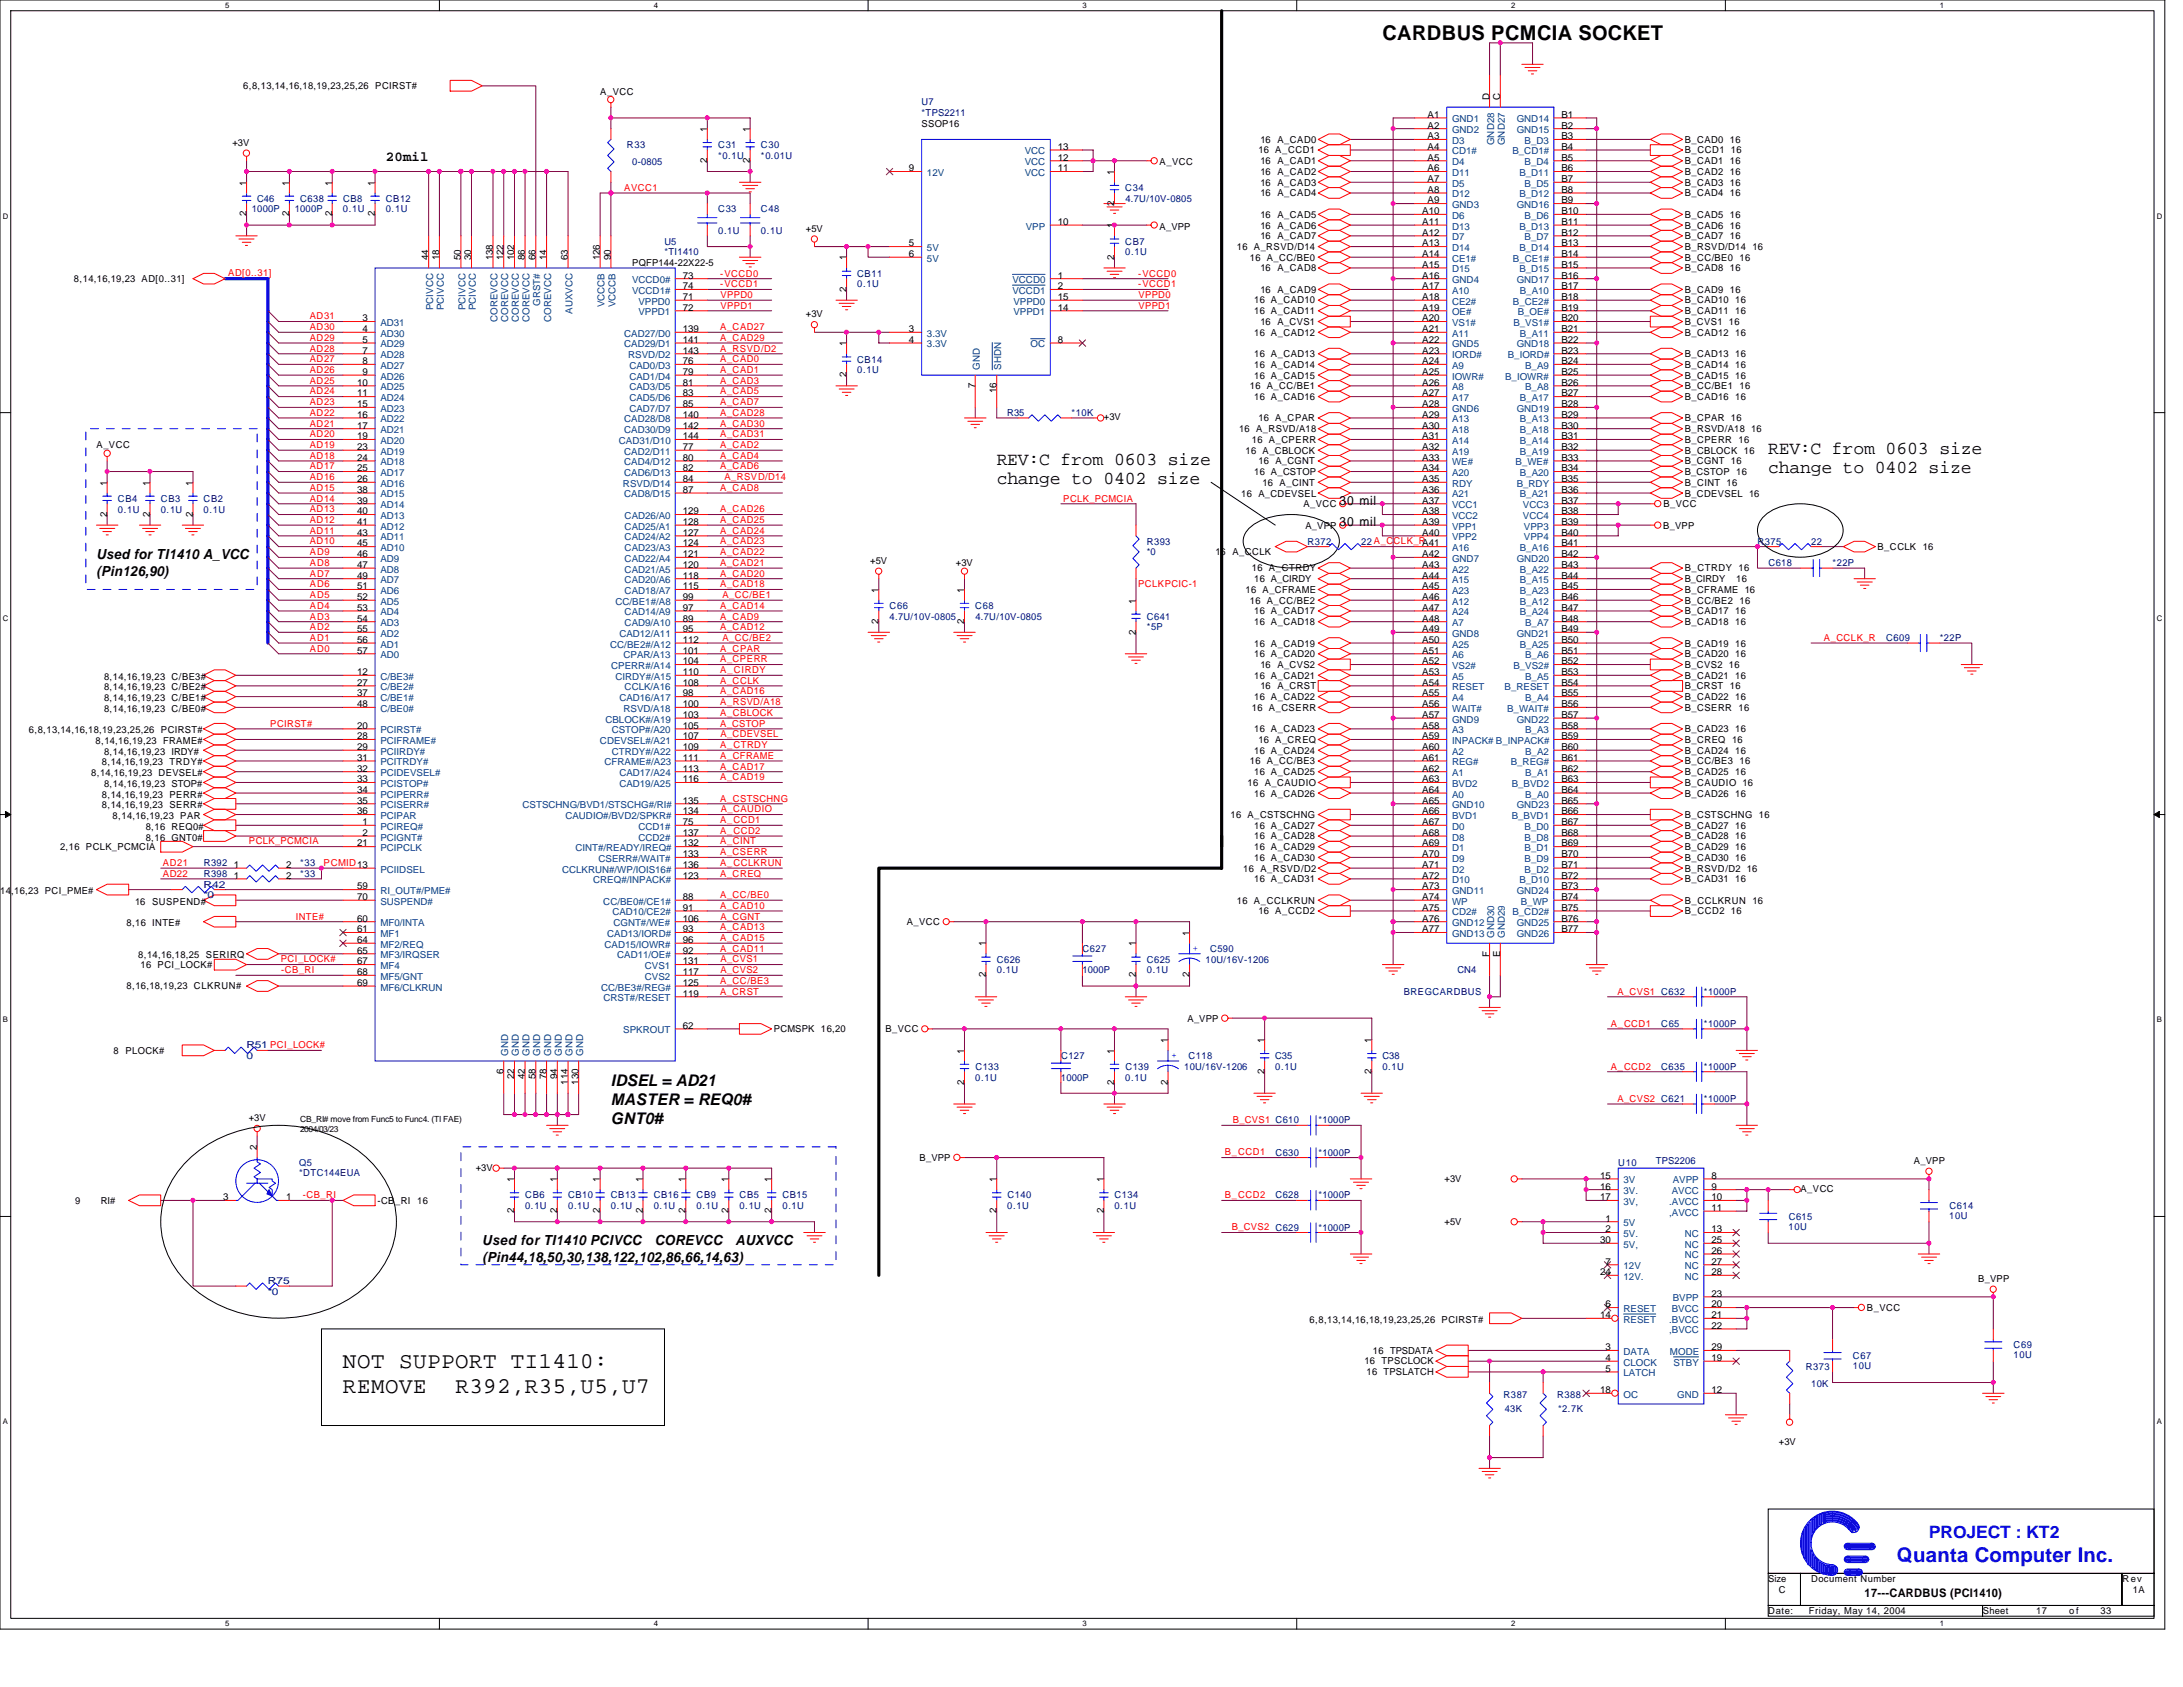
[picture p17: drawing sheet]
<svg xmlns="http://www.w3.org/2000/svg" width="279mm" height="216mm" viewBox="0 0 279 216" stroke-linecap="round" stroke-linejoin="round" font-family="sans-serif">
<defs><g id="words">
<g font-size="2.9">
<text x="43.9" y="175.1">NOT SUPPORT TI1410:</text>
<text x="43.9" y="178.2">REMOVE</text>
<text x="58.3" y="178.2">R392,R35,U5,U7</text>
</g>
<text font-size="2.6" x="176.9" y="5.2">CARDBUS PCMCIA SOCKET</text>
<text font-size="2.6" fill="#00f" x="242.8" y="199.9">Quanta Computer Inc.</text>
<g font-size="2.3">
<text x="127.6" y="59.5">REV:C from 0603 size</text>
<text x="226.3" y="58.1">REV:C from 0603 size</text>
<text x="127.6" y="61.9">change to 0402 size</text>
<text x="226.3" y="60.6">change to 0402 size</text>
</g>
<text font-size="2.2" fill="#00f" x="246.9" y="196.8">PROJECT : KT2</text>
<g font-size="2.1">
<text x="78.2" y="139">IDSEL = AD21</text>
<text x="78.2" y="141.4">MASTER = REQ0#</text>
<text x="78.2" y="143.8">GNT0#</text>
</g>
<g font-size="1.8">
<text x="49.4" y="20.7">20mil</text>
<text x="12.3" y="71.6">Used for TI1410 A_VCC</text>
<text x="12.3" y="73.7">(Pin126,90)</text>
<text x="61.7" y="159.4">Used for TI1410 PCIVCC　COREVCC　AUXVCC</text>
<text x="61.7" y="161.5">(Pin44,18,50,30,138,122,102,86,66,14,63)</text>
</g>
<g font-size="1.6">
<text x="171.4" y="64.6">30 mil</text>
<text x="171.4" y="67.3">30 mil</text>
</g>
<text font-size="1.5" x="238.7" y="204.4">17---CARDBUS (PCI1410)</text>
<g font-size="1.2">
<text x="31.1" y="11.4">6,8,13,14,16,18,19,23,25,26 PCIRST#</text>
<text x="76.8" y="12.1">A_VCC</text>
<text x="90.5" y="16.9" transform="rotate(-90 90.5 16.9)">1</text>
<text x="96" y="16.9" transform="rotate(-90 96 16.9)">1</text>
<text x="118" y="16.2">SSOP16</text>
<text x="182.7" y="15.1">A1</text>
<text x="182.7" y="16.4">A2</text>
<text x="182.7" y="17.8">A3</text>
<text x="190.6" y="12.8" transform="rotate(-90 190.6 12.8)">D</text>
<text x="192" y="12.8" transform="rotate(-90 192 12.8)">C</text>
<text x="199.8" y="15.1">B1</text>
<text x="199.8" y="16.4">B2</text>
<text x="199.8" y="17.8">B3</text>
<text x="29.8" y="18.7">+3V</text>
<text x="31.5" y="23.7" transform="rotate(-90 31.5 23.7)">1</text>
<text x="37" y="23.7" transform="rotate(-90 37 23.7)">1</text>
<text x="42.5" y="23.7" transform="rotate(-90 42.5 23.7)">1</text>
<text x="48" y="23.7" transform="rotate(-90 48 23.7)">1</text>
<text x="90.5" y="20.8" transform="rotate(-90 90.5 20.8)">2</text>
<text x="96" y="20.8" transform="rotate(-90 96 20.8)">2</text>
<text x="116.3" y="21.9">9</text>
<text x="135.4" y="21.9">11</text>
<text x="135.4" y="20.6">12</text>
<text x="135.4" y="19.2">13</text>
<text x="142.6" y="22.4" transform="rotate(-90 142.6 22.4)">1</text>
<text x="148.4" y="21.1">A_VCC</text>
<text x="161.1" y="19.6">16 A_CCD1</text>
<text x="161.3" y="21">16 A_CAD1</text>
<text x="161.3" y="18.3">16 A_CAD0</text>
<text x="161.3" y="22.4">16 A_CAD2</text>
<text x="161.3" y="23.7">16 A_CAD3</text>
<text x="182.7" y="19.2">A4</text>
<text x="182.7" y="20.6">A5</text>
<text x="182.7" y="21.9">A6</text>
<text x="182.7" y="23.3">A7</text>
<text x="199.8" y="21.9">B6</text>
<text x="199.8" y="19.2">B4</text>
<text x="199.8" y="20.6">B5</text>
<text x="199.8" y="23.3">B7</text>
<text x="215.6" y="22.4">B_CAD2 16</text>
<text x="215.6" y="21">B_CAD1 16</text>
<text x="215.6" y="23.7">B_CAD3 16</text>
<text x="215.6" y="18.3">B_CAD0 16</text>
<text x="215.6" y="19.6">B_CCD1 16</text>
<text x="31.5" y="27.7" transform="rotate(-90 31.5 27.7)">2</text>
<text x="37" y="27.7" transform="rotate(-90 37 27.7)">2</text>
<text x="42.5" y="27.7" transform="rotate(-90 42.5 27.7)">2</text>
<text x="48" y="27.7" transform="rotate(-90 48 27.7)">2</text>
<text x="103.1" y="29.7">+5V</text>
<text x="135.4" y="28.8">10</text>
<text x="142.6" y="29.2" transform="rotate(-90 142.6 29.2)">1</text>
<text x="142.6" y="26.4" transform="rotate(-90 142.6 26.4)">2</text>
<text x="148.4" y="29.4">A_VPP</text>
<text x="161.3" y="27.9">16 A_CAD5</text>
<text x="161.3" y="29.3">16 A_CAD6</text>
<text x="161.3" y="25.1">16 A_CAD4</text>
<text x="182" y="27.4">A10</text>
<text x="182" y="28.8">A11</text>
<text x="182.7" y="24.7">A8</text>
<text x="182.7" y="26">A9</text>
<text x="199.8" y="24.7">B8</text>
<text x="199.8" y="28.8">B11</text>
<text x="199.8" y="26">B9</text>
<text x="199.8" y="27.4">B10</text>
<text x="215.6" y="29.3">B_CAD6 16</text>
<text x="215.6" y="27.9">B_CAD5 16</text>
<text x="215.6" y="25.1">B_CAD4 16</text>
<text x="54.8" y="33.3" transform="rotate(-90 54.8 33.3)">44</text>
<text x="56.2" y="33.3" transform="rotate(-90 56.2 33.3)">18</text>
<text x="59" y="33.3" transform="rotate(-90 59 33.3)">50</text>
<text x="60.3" y="33.3" transform="rotate(-90 60.3 33.3)">30</text>
<text x="63.1" y="33.3" transform="rotate(-90 63.1 33.3)">138</text>
<text x="64.5" y="33.3" transform="rotate(-90 64.5 33.3)">122</text>
<text x="65.8" y="33.3" transform="rotate(-90 65.8 33.3)">102</text>
<text x="67.2" y="33.3" transform="rotate(-90 67.2 33.3)">86</text>
<text x="68.6" y="33.3" transform="rotate(-90 68.6 33.3)">66</text>
<text x="69.9" y="33.3" transform="rotate(-90 69.9 33.3)">14</text>
<text x="72.7" y="33.3" transform="rotate(-90 72.7 33.3)">63</text>
<text x="76.8" y="33.3" transform="rotate(-90 76.8 33.3)">126</text>
<text x="78.2" y="33.3" transform="rotate(-90 78.2 33.3)">90</text>
<text x="80.9" y="34">PQFP144-22X22-5</text>
<text x="87.4" y="35.6">73</text>
<text x="108.3" y="33.3" transform="rotate(-90 108.3 33.3)">1</text>
<text x="116.3" y="31.5">5</text>
<text x="116.3" y="32.9">6</text>
<text x="135.4" y="35.6">1</text>
<text x="142.6" y="33.2" transform="rotate(-90 142.6 33.2)">2</text>
<text x="158.3" y="32">16 A_RSVD/D14</text>
<text x="160" y="33.4">16 A_CC/BE0</text>
<text x="161.3" y="30.6">16 A_CAD7</text>
<text x="161.3" y="34.7">16 A_CAD8</text>
<text x="182" y="30.2">A12</text>
<text x="182" y="31.5">A13</text>
<text x="182" y="32.9">A14</text>
<text x="182" y="34.3">A15</text>
<text x="182" y="35.6">A16</text>
<text x="199.8" y="32.9">B14</text>
<text x="199.8" y="31.5">B13</text>
<text x="199.8" y="34.3">B15</text>
<text x="199.8" y="35.6">B16</text>
<text x="199.8" y="30.2">B12</text>
<text x="215.6" y="34.7">B_CAD8 16</text>
<text x="215.6" y="30.6">B_CAD7 16</text>
<text x="215.6" y="32">B_RSVD/D14 16</text>
<text x="215.6" y="33.4">B_CC/BE0 16</text>
<text x="9.5" y="36.1">8,14,16,19,23 AD[0..31]</text>
<text x="46.4" y="41.1">3</text>
<text x="87.4" y="39.8">72</text>
<text x="87.4" y="38.4">71</text>
<text x="87.4" y="37">74</text>
<text x="103.1" y="40.6">+3V</text>
<text x="108.3" y="37.3" transform="rotate(-90 108.3 37.3)">2</text>
<text x="135.4" y="39.8">14</text>
<text x="135.4" y="38.4">15</text>
<text x="135.4" y="37">2</text>
<text x="160.5" y="40.2">16 A_CAD11</text>
<text x="160.5" y="38.8">16 A_CAD10</text>
<text x="161.3" y="41.6">16</text>
<text x="161.3" y="37.5">16 A_CAD9</text>
<text x="163.5" y="41.6">A_CVS1</text>
<text x="182" y="37">A17</text>
<text x="182" y="38.4">A18</text>
<text x="182" y="39.8">A19</text>
<text x="182" y="41.1">A20</text>
<text x="199.8" y="38.4">B18</text>
<text x="199.8" y="41.1">B20</text>
<text x="199.8" y="39.8">B19</text>
<text x="199.8" y="37">B17</text>
<text x="215.6" y="38.8">B_CAD10 16</text>
<text x="215.6" y="40.2">B_CAD11 16</text>
<text x="215.6" y="37.5">B_CAD9 16</text>
<text x="215.6" y="41.6">B_CVS1 16</text>
<text x="46.4" y="42.5">4</text>
<text x="46.4" y="43.9">5</text>
<text x="46.4" y="45.3">7</text>
<text x="46.4" y="46.6">8</text>
<text x="46.4" y="48">9</text>
<text x="87.4" y="45.3">143</text>
<text x="87.4" y="48">79</text>
<text x="87.4" y="46.6">76</text>
<text x="87.4" y="43.9">141</text>
<text x="87.4" y="42.5">139</text>
<text x="108.3" y="44.3" transform="rotate(-90 108.3 44.3)">1</text>
<text x="116.3" y="42.5">3</text>
<text x="116.3" y="43.9">4</text>
<text x="135.4" y="43.9">8</text>
<text x="160.5" y="43">16 A_CAD12</text>
<text x="160.5" y="45.7">16 A_CAD13</text>
<text x="160.5" y="47.1">16 A_CAD14</text>
<text x="182" y="42.5">A21</text>
<text x="182" y="43.9">A22</text>
<text x="182" y="45.3">A23</text>
<text x="182" y="46.6">A24</text>
<text x="182" y="48">A25</text>
<text x="199.8" y="46.6">B24</text>
<text x="199.8" y="42.5">B21</text>
<text x="199.8" y="48">B25</text>
<text x="199.8" y="43.9">B22</text>
<text x="199.8" y="45.3">B23</text>
<text x="215.6" y="47.1">B_CAD14 16</text>
<text x="215.6" y="43">B_CAD12 16</text>
<text x="215.6" y="45.7">B_CAD13 16</text>
<text x="45.7" y="49.4">10</text>
<text x="45.7" y="50.7">11</text>
<text x="45.7" y="52.1">15</text>
<text x="45.7" y="53.5">16</text>
<text x="87.4" y="52.1">85</text>
<text x="87.4" y="50.7">83</text>
<text x="87.4" y="49.4">81</text>
<text x="87.4" y="53.5">140</text>
<text x="108.3" y="48.3" transform="rotate(-90 108.3 48.3)">2</text>
<text x="124.8" y="49.7" transform="rotate(-90 124.8 49.7)">7</text>
<text x="127.6" y="50.4" transform="rotate(-90 127.6 50.4)">16</text>
<text x="141.3" y="53.8">+3V</text>
<text x="160" y="49.8">16 A_CC/BE1</text>
<text x="160.5" y="51.2">16 A_CAD16</text>
<text x="160.5" y="48.5">16 A_CAD15</text>
<text x="161.1" y="53.9">16 A_CPAR</text>
<text x="182" y="49.4">A26</text>
<text x="182" y="50.7">A27</text>
<text x="182" y="52.1">A28</text>
<text x="182" y="53.5">A29</text>
<text x="199.8" y="49.4">B26</text>
<text x="199.8" y="50.7">B27</text>
<text x="199.8" y="53.5">B29</text>
<text x="199.8" y="52.1">B28</text>
<text x="215.6" y="51.2">B_CAD16 16</text>
<text x="215.6" y="48.5">B_CAD15 16</text>
<text x="215.6" y="53.9">B_CPAR 16</text>
<text x="215.6" y="49.8">B_CC/BE1 16</text>
<text x="12.4" y="57.4">A_VCC</text>
<text x="45.7" y="54.8">17</text>
<text x="45.7" y="56.2">19</text>
<text x="45.7" y="57.6">23</text>
<text x="45.7" y="59">24</text>
<text x="87.4" y="54.8">142</text>
<text x="87.4" y="59">80</text>
<text x="87.4" y="57.6">77</text>
<text x="87.4" y="56.2">144</text>
<text x="158.6" y="55.3">16 A_RSVD/A18</text>
<text x="159.4" y="58">16 A_CBLOCK</text>
<text x="160.2" y="56.7">16 A_CPERR</text>
<text x="161.1" y="59.4">16 A_CGNT</text>
<text x="182" y="54.8">A30</text>
<text x="182" y="56.2">A31</text>
<text x="182" y="57.6">A32</text>
<text x="182" y="59">A33</text>
<text x="199.8" y="59">B33</text>
<text x="199.8" y="54.8">B30</text>
<text x="199.8" y="56.2">B31</text>
<text x="199.8" y="57.6">B32</text>
<text x="215.6" y="55.3">B_RSVD/A18 16</text>
<text x="215.6" y="58">B_CBLOCK 16</text>
<text x="215.6" y="56.7">B_CPERR 16</text>
<text x="215.6" y="59.4">B_CGNT 16</text>
<text x="13.7" y="62.1" transform="rotate(-90 13.7 62.1)">1</text>
<text x="19.2" y="62.1" transform="rotate(-90 19.2 62.1)">1</text>
<text x="24.7" y="62.1" transform="rotate(-90 24.7 62.1)">1</text>
<text x="45.7" y="60.3">25</text>
<text x="45.7" y="61.7">26</text>
<text x="45.7" y="63.1">38</text>
<text x="45.7" y="64.5">39</text>
<text x="45.7" y="65.8">40</text>
<text x="87.4" y="65.8">129</text>
<text x="87.4" y="61.7">84</text>
<text x="87.4" y="63.1">87</text>
<text x="87.4" y="60.3">82</text>
<text x="158.9" y="63.5">16 A_CDEVSEL</text>
<text x="160.5" y="60.8">16 A_CSTOP</text>
<text x="161.6" y="62.2">16 A_CINT</text>
<text x="166.8" y="64.9">A_VCC</text>
<text x="182" y="60.3">A34</text>
<text x="182" y="61.7">A35</text>
<text x="182" y="63.1">A36</text>
<text x="182" y="64.5">A37</text>
<text x="182" y="65.8">A38</text>
<text x="199.8" y="64.5">B37</text>
<text x="199.8" y="65.8">B38</text>
<text x="199.8" y="60.3">B34</text>
<text x="199.8" y="63.1">B36</text>
<text x="199.8" y="61.7">B35</text>
<text x="212.9" y="64.9">B_VCC</text>
<text x="215.6" y="60.8">B_CSTOP 16</text>
<text x="215.6" y="62.2">B_CINT 16</text>
<text x="215.6" y="63.5">B_CDEVSEL 16</text>
<text x="13.7" y="66.1" transform="rotate(-90 13.7 66.1)">2</text>
<text x="19.2" y="66.1" transform="rotate(-90 19.2 66.1)">2</text>
<text x="24.7" y="66.1" transform="rotate(-90 24.7 66.1)">2</text>
<text x="45.7" y="67.2">41</text>
<text x="45.7" y="68.6">43</text>
<text x="45.7" y="69.9">45</text>
<text x="45.7" y="71.3">46</text>
<text x="87.4" y="67.2">128</text>
<text x="87.4" y="68.6">127</text>
<text x="87.4" y="69.9">124</text>
<text x="87.4" y="71.3">121</text>
<text x="155.6" y="71.1">16 A_CCLK</text>
<text x="167.1" y="67.6">A_VPP</text>
<text x="182" y="67.2">A39</text>
<text x="182" y="68.6">A40</text>
<text x="182" y="71.3">A42</text>
<text x="199.8" y="69.9">B41</text>
<text x="199.8" y="71.3">B42</text>
<text x="199.8" y="67.2">B39</text>
<text x="199.8" y="68.6">B40</text>
<text x="212.9" y="67.6">B_VPP</text>
<text x="240.3" y="70.4">B_CCLK 16</text>
<text x="45.7" y="72.7">47</text>
<text x="45.7" y="74">49</text>
<text x="45.7" y="75.4">51</text>
<text x="45.7" y="76.8">52</text>
<text x="87.4" y="72.7">120</text>
<text x="87.4" y="74">118</text>
<text x="87.4" y="75.4">115</text>
<text x="87.4" y="76.8">99</text>
<text x="111.4" y="72.2">+5V</text>
<text x="112.5" y="75.9" transform="rotate(-90 112.5 75.9)">1</text>
<text x="122.3" y="72.5">+3V</text>
<text x="123.4" y="75.9" transform="rotate(-90 123.4 75.9)">1</text>
<text x="145.4" y="77.2" transform="rotate(-90 145.4 77.2)">1</text>
<text x="159.4" y="75.9">16 A_CFRAME</text>
<text x="160" y="77.3">16 A_CC/BE2</text>
<text x="160.2" y="73.1">16 A_CTRDY</text>
<text x="160.5" y="74.5">16 A_CIRDY</text>
<text x="182" y="72.7">A43</text>
<text x="182" y="74">A44</text>
<text x="182" y="75.4">A45</text>
<text x="182" y="76.8">A46</text>
<text x="199.8" y="72.7">B43</text>
<text x="199.8" y="74">B44</text>
<text x="199.8" y="75.4">B45</text>
<text x="199.8" y="76.8">B46</text>
<text x="215.6" y="73.1">B_CTRDY 16</text>
<text x="215.6" y="75.9">B_CFRAME 16</text>
<text x="215.6" y="77.3">B_CC/BE2 16</text>
<text x="215.6" y="74.5">B_CIRDY</text>
<text x="222.2" y="74.5">16</text>
<text x="45.7" y="78.2">53</text>
<text x="45.7" y="79.5">54</text>
<text x="45.7" y="80.9">55</text>
<text x="45.7" y="82.3">56</text>
<text x="45.7" y="83.7">57</text>
<text x="87.4" y="78.2">97</text>
<text x="87.4" y="79.5">89</text>
<text x="87.4" y="80.9">95</text>
<text x="87.4" y="83.7">101</text>
<text x="87.4" y="82.3">112</text>
<text x="112.5" y="79.8" transform="rotate(-90 112.5 79.8)">2</text>
<text x="123.4" y="79.8" transform="rotate(-90 123.4 79.8)">2</text>
<text x="145.4" y="81.2" transform="rotate(-90 145.4 81.2)">2</text>
<text x="160.5" y="82.7">16 A_CAD19</text>
<text x="160.5" y="78.6">16 A_CAD17</text>
<text x="160.5" y="80">16 A_CAD18</text>
<text x="182" y="78.2">A47</text>
<text x="182" y="79.5">A48</text>
<text x="182" y="80.9">A49</text>
<text x="182" y="82.3">A50</text>
<text x="182" y="83.7">A51</text>
<text x="199.8" y="79.5">B48</text>
<text x="199.8" y="83.7">B51</text>
<text x="199.8" y="78.2">B47</text>
<text x="199.8" y="82.3">B50</text>
<text x="199.8" y="80.9">B49</text>
<text x="215.6" y="78.6">B_CAD17 16</text>
<text x="215.6" y="82.7">B_CAD19 16</text>
<text x="215.6" y="80">B_CAD18 16</text>
<text x="13.3" y="87">8,14,16,19,23 C/BE3#</text>
<text x="13.3" y="88.3">8,14,16,19,23 C/BE2#</text>
<text x="13.3" y="89.7">8,14,16,19,23 C/BE1#</text>
<text x="45.7" y="86.4">12</text>
<text x="45.7" y="87.8">27</text>
<text x="45.7" y="89.1">37</text>
<text x="87.4" y="87.8">108</text>
<text x="87.4" y="89.1">98</text>
<text x="87.4" y="85">104</text>
<text x="87.4" y="86.4">110</text>
<text x="160.5" y="84.1">16 A_CAD20</text>
<text x="160.5" y="86.8">16 A_CAD21</text>
<text x="160.5" y="89.6">16 A_CAD22</text>
<text x="161.3" y="85.5">16</text>
<text x="161.3" y="88.2">16</text>
<text x="163.5" y="85.5">A_CVS2</text>
<text x="163.5" y="88.2">A_CRST</text>
<text x="182" y="85">A52</text>
<text x="182" y="86.4">A53</text>
<text x="182" y="87.8">A54</text>
<text x="182" y="89.1">A55</text>
<text x="199.8" y="86.4">B53</text>
<text x="199.8" y="89.1">B55</text>
<text x="199.8" y="85">B52</text>
<text x="199.8" y="87.8">B54</text>
<text x="215.6" y="89.6">B_CAD22 16</text>
<text x="215.6" y="86.8">B_CAD21 16</text>
<text x="215.6" y="84.1">B_CAD20 16</text>
<text x="215.6" y="88.2">B_CRST 16</text>
<text x="215.6" y="85.5">B_CVS2 16</text>
<text x="3.7" y="93.9">6,8,13,14,16,18,19,23,25,26 PCIRST#</text>
<text x="12.2" y="95.2">8,14,16,19,23 FRAME#</text>
<text x="13.3" y="91.1">8,14,16,19,23 C/BE0#</text>
<text x="45.7" y="90.5">48</text>
<text x="45.7" y="93.3">20</text>
<text x="45.7" y="94.6">28</text>
<text x="45.7" y="96">29</text>
<text x="87.4" y="91.9">103</text>
<text x="87.4" y="96">109</text>
<text x="87.4" y="90.5">100</text>
<text x="87.4" y="94.6">107</text>
<text x="87.4" y="93.3">105</text>
<text x="160.2" y="91">16 A_CSERR</text>
<text x="160.5" y="93.7">16 A_CAD23</text>
<text x="161.1" y="95.1">16 A_CREQ</text>
<text x="182" y="90.5">A56</text>
<text x="182" y="91.9">A57</text>
<text x="182" y="93.3">A58</text>
<text x="182" y="94.6">A59</text>
<text x="182" y="96">A60</text>
<text x="199.8" y="93.3">B58</text>
<text x="199.8" y="96">B60</text>
<text x="199.8" y="94.6">B59</text>
<text x="199.8" y="91.9">B57</text>
<text x="199.8" y="90.5">B56</text>
<text x="215.6" y="93.7">B_CAD23 16</text>
<text x="215.6" y="95.1">B_CREQ 16</text>
<text x="215.6" y="91">B_CSERR 16</text>
<text x="11.7" y="99.3">8,14,16,19,23 DEVSEL#</text>
<text x="13" y="98">8,14,16,19,23 TRDY#</text>
<text x="13.3" y="96.6">8,14,16,19,23 IRDY#</text>
<text x="13.3" y="100.7">8,14,16,19,23 STOP#</text>
<text x="45.7" y="97.4">31</text>
<text x="45.7" y="98.7">32</text>
<text x="45.7" y="100.1">33</text>
<text x="45.7" y="101.5">34</text>
<text x="87.4" y="100.1">116</text>
<text x="87.4" y="98.7">113</text>
<text x="87.4" y="97.4">111</text>
<text x="159.7" y="100.6">16 A_CAUDIO</text>
<text x="160" y="97.8">16 A_CC/BE3</text>
<text x="160.5" y="99.2">16 A_CAD25</text>
<text x="160.5" y="96.5">16 A_CAD24</text>
<text x="160.5" y="101.9">16 A_CAD26</text>
<text x="182" y="97.4">A61</text>
<text x="182" y="98.7">A62</text>
<text x="182" y="100.1">A63</text>
<text x="182" y="101.5">A64</text>
<text x="199.8" y="98.7">B62</text>
<text x="199.8" y="101.5">B64</text>
<text x="199.8" y="100.1">B63</text>
<text x="199.8" y="97.4">B61</text>
<text x="215.6" y="101.9">B_CAD26 16</text>
<text x="215.6" y="99.2">B_CAD25 16</text>
<text x="215.6" y="96.5">B_CAD24 16</text>
<text x="215.6" y="97.8">B_CC/BE3 16</text>
<text x="215.6" y="100.6">B_CAUDIO 16</text>
<text x="13" y="102.1">8,14,16,19,23 PERR#</text>
<text x="13" y="103.4">8,14,16,19,23 SERR#</text>
<text x="14.4" y="104.8">8,14,16,19,23 PAR</text>
<text x="18.6" y="106.2">8,16 REQ0#</text>
<text x="18.6" y="107.6">8,16 GNT0#</text>
<text x="45.7" y="102.8">35</text>
<text x="45.7" y="104.2">36</text>
<text x="46.4" y="105.6">1</text>
<text x="46.4" y="107">2</text>
<text x="87.4" y="104.2">134</text>
<text x="87.4" y="102.8">135</text>
<text x="87.4" y="107">137</text>
<text x="87.4" y="105.6">75</text>
<text x="157.5" y="104.7">16 A_CSTSCHNG</text>
<text x="160.5" y="107.4">16 A_CAD28</text>
<text x="160.5" y="106">16 A_CAD27</text>
<text x="182" y="102.8">A65</text>
<text x="182" y="104.2">A66</text>
<text x="182" y="105.6">A67</text>
<text x="182" y="107">A68</text>
<text x="199.8" y="104.2">B66</text>
<text x="199.8" y="102.8">B65</text>
<text x="199.8" y="105.6">B67</text>
<text x="199.8" y="107">B68</text>
<text x="215.6" y="106">B_CAD27 16</text>
<text x="215.6" y="107.4">B_CAD28 16</text>
<text x="215.6" y="104.7">B_CSTSCHNG 16</text>
<text x="7.7" y="108.8">2,16 PCLK_PCMCIA</text>
<text x="29.9" y="112.5">1</text>
<text x="29.9" y="111.1">1</text>
<text x="36.6" y="112.5">2</text>
<text x="36.6" y="111.1">2</text>
<text x="45.7" y="108.3">21</text>
<text x="45.7" y="113.8">59</text>
<text x="87.4" y="112.5">123</text>
<text x="87.4" y="108.3">132</text>
<text x="87.4" y="111.1">136</text>
<text x="87.4" y="109.7">133</text>
<text x="159.1" y="111.5">16 A_RSVD/D2</text>
<text x="160.5" y="110.2">16 A_CAD30</text>
<text x="160.5" y="108.8">16 A_CAD29</text>
<text x="160.5" y="112.9">16 A_CAD31</text>
<text x="182" y="108.3">A69</text>
<text x="182" y="109.7">A70</text>
<text x="182" y="111.1">A71</text>
<text x="182" y="112.5">A72</text>
<text x="182" y="113.8">A73</text>
<text x="199.8" y="112.5">B72</text>
<text x="199.8" y="113.8">B73</text>
<text x="199.8" y="108.3">B69</text>
<text x="199.8" y="109.7">B70</text>
<text x="199.8" y="111.1">B71</text>
<text x="215.6" y="110.2">B_CAD30 16</text>
<text x="215.6" y="108.8">B_CAD29 16</text>
<text x="215.6" y="112.9">B_CAD31 16</text>
<text x="215.6" y="111.5">B_RSVD/D2 16</text>
<text x="0" y="114.4">14,16,23 PCI_PME#</text>
<text x="16.2" y="118.5">8,16 INTE#</text>
<text x="17.3" y="115.8">16 SUSPEND#</text>
<text x="45.7" y="115.2">70</text>
<text x="45.7" y="117.9">60</text>
<text x="45.7" y="119.3">61</text>
<text x="87.4" y="115.2">88</text>
<text x="87.4" y="117.9">106</text>
<text x="87.4" y="116.6">91</text>
<text x="87.4" y="119.3">93</text>
<text x="116.1" y="118.4">A_VCC</text>
<text x="152.2" y="119.8" transform="rotate(-90 152.2 119.8)">1</text>
<text x="158.3" y="115.7">16 A_CCLKRUN</text>
<text x="161.1" y="117">16 A_CCD2</text>
<text x="182" y="115.2">A74</text>
<text x="182" y="116.6">A75</text>
<text x="182" y="117.9">A76</text>
<text x="182" y="119.3">A77</text>
<text x="199.8" y="115.2">B74</text>
<text x="199.8" y="116.6">B75</text>
<text x="199.8" y="117.9">B76</text>
<text x="199.8" y="119.3">B77</text>
<text x="215.6" y="115.7">B_CCLKRUN 16</text>
<text x="215.6" y="117">B_CCD2 16</text>
<text x="17.7" y="122.6">8,14,16,18,25 SERIRQ</text>
<text x="18" y="123.9">16 PCI_LOCK#</text>
<text x="45.7" y="120.7">64</text>
<text x="45.7" y="122">65</text>
<text x="45.7" y="123.4">67</text>
<text x="45.7" y="124.8">68</text>
<text x="87.4" y="122">92</text>
<text x="87.4" y="120.7">96</text>
<text x="87.4" y="124.8">117</text>
<text x="87.4" y="123.4">131</text>
<text x="126.2" y="125.1" transform="rotate(-90 126.2 125.1)">2</text>
<text x="126.2" y="121.1" transform="rotate(-90 126.2 121.1)">1</text>
<text x="145.4" y="125.1" transform="rotate(-90 145.4 125.1)">2</text>
<text x="145.4" y="121.1" transform="rotate(-90 145.4 121.1)">1</text>
<text x="152.2" y="125.1" transform="rotate(-90 152.2 125.1)">2</text>
<text x="190.6" y="122.4" transform="rotate(-90 190.6 122.4)">F</text>
<text x="192" y="122.5" transform="rotate(-90 192 122.5)">E</text>
<text x="16.2" y="126.6">8,16,18,19,23 CLKRUN#</text>
<text x="45.7" y="126.2">69</text>
<text x="87.4" y="127.6">119</text>
<text x="87.4" y="126.2">125</text>
<text x="87.4" y="131.7">62</text>
<text x="152" y="130.7">A_VPP</text>
<text x="14.5" y="134.9">8 PLOCK#</text>
<text x="64.5" y="137.4" transform="rotate(-90 64.5 137.4)">6</text>
<text x="99" y="132.1">PCMSPK 16,20</text>
<text x="113.3" y="132.1">B_VCC</text>
<text x="123.4" y="134.8" transform="rotate(-90 123.4 134.8)">1</text>
<text x="142.6" y="134.8" transform="rotate(-90 142.6 134.8)">1</text>
<text x="149.5" y="133.5" transform="rotate(-90 149.5 133.5)">1</text>
<text x="161.8" y="137.4" transform="rotate(-90 161.8 137.4)">2</text>
<text x="161.8" y="133.5" transform="rotate(-90 161.8 133.5)">1</text>
<text x="175.6" y="137.4" transform="rotate(-90 175.6 137.4)">2</text>
<text x="175.6" y="133.5" transform="rotate(-90 175.6 133.5)">1</text>
<text x="31.8" y="143.5">+3V</text>
<text x="65.8" y="138.1" transform="rotate(-90 65.8 138.1)">22</text>
<text x="67.2" y="138.1" transform="rotate(-90 67.2 138.1)">42</text>
<text x="68.6" y="138.1" transform="rotate(-90 68.6 138.1)">58</text>
<text x="69.9" y="138.1" transform="rotate(-90 69.9 138.1)">78</text>
<text x="71.3" y="138.1" transform="rotate(-90 71.3 138.1)">94</text>
<text x="72.7" y="138.8" transform="rotate(-90 72.7 138.8)">114</text>
<text x="74" y="138.8" transform="rotate(-90 74 138.8)">130</text>
<text x="123.4" y="138.8" transform="rotate(-90 123.4 138.8)">2</text>
<text x="142.6" y="138.8" transform="rotate(-90 142.6 138.8)">2</text>
<text x="149.5" y="138.8" transform="rotate(-90 149.5 138.8)">2</text>
<text x="32.9" y="147.2" transform="rotate(-90 32.9 147.2)">2</text>
<text x="60.9" y="149.8">+3V</text>
<text x="117.7" y="148.6">B_VPP</text>
<text x="245" y="149">A_VPP</text>
<text x="9.6" y="154.1">9</text>
<text x="12.9" y="154.1">RI#</text>
<text x="28.6" y="153.6">3</text>
<text x="36.6" y="153.6">1</text>
<text x="48.3" y="154.1">-CB_RI 16</text>
<text x="65.8" y="155.3" transform="rotate(-90 65.8 155.3)">2</text>
<text x="65.8" y="151.3" transform="rotate(-90 65.8 151.3)">1</text>
<text x="71.3" y="155.3" transform="rotate(-90 71.3 155.3)">2</text>
<text x="71.3" y="151.3" transform="rotate(-90 71.3 151.3)">1</text>
<text x="76.8" y="155.3" transform="rotate(-90 76.8 155.3)">2</text>
<text x="76.8" y="151.3" transform="rotate(-90 76.8 151.3)">1</text>
<text x="82.3" y="155.3" transform="rotate(-90 82.3 155.3)">2</text>
<text x="82.3" y="151.3" transform="rotate(-90 82.3 151.3)">1</text>
<text x="87.8" y="155.3" transform="rotate(-90 87.8 155.3)">2</text>
<text x="87.8" y="151.3" transform="rotate(-90 87.8 151.3)">1</text>
<text x="93.3" y="155.3" transform="rotate(-90 93.3 155.3)">2</text>
<text x="93.3" y="151.3" transform="rotate(-90 93.3 151.3)">1</text>
<text x="98.7" y="155.3" transform="rotate(-90 98.7 155.3)">2</text>
<text x="98.7" y="151.3" transform="rotate(-90 98.7 151.3)">1</text>
<text x="127.6" y="155.3" transform="rotate(-90 127.6 155.3)">2</text>
<text x="127.6" y="151.3" transform="rotate(-90 127.6 151.3)">1</text>
<text x="141.3" y="155.3" transform="rotate(-90 141.3 155.3)">2</text>
<text x="141.3" y="151.3" transform="rotate(-90 141.3 151.3)">1</text>
<text x="184.9" y="151.3">+3V</text>
<text x="204.8" y="150.9">15</text>
<text x="204.8" y="152.2">16</text>
<text x="204.8" y="153.6">17</text>
<text x="219" y="153.6">10</text>
<text x="219" y="155">11</text>
<text x="219" y="150.9">8</text>
<text x="219" y="152.2">9</text>
<text x="230.4" y="152.5">A_VCC</text>
<text x="184.9" y="156.8">+5V</text>
<text x="204.8" y="159.1">30</text>
<text x="205.5" y="156.3">1</text>
<text x="205.5" y="157.7">2</text>
<text x="205.5" y="161.8">7</text>
<text x="219" y="160.5">26</text>
<text x="219" y="161.8">27</text>
<text x="219" y="157.7">13</text>
<text x="219" y="159.1">25</text>
<text x="204.8" y="163.2">24</text>
<text x="205.5" y="167.3">6</text>
<text x="219" y="165.9">23</text>
<text x="219" y="167.3">20</text>
<text x="219" y="163.2">28</text>
<text x="239" y="167.8">B_VCC</text>
<text x="253.2" y="164.1">B_VPP</text>
<text x="167.6" y="169.3">6,8,13,14,16,18,19,23,25,26 PCIRST#</text>
<text x="175.7" y="173.3">16 TPSDATA</text>
<text x="204.8" y="168.7">14</text>
<text x="205.5" y="172.8">3</text>
<text x="219" y="172.8">29</text>
<text x="219" y="168.7">21</text>
<text x="219" y="170.1">22</text>
<text x="174.6" y="174.6">16 TPSCLOCK</text>
<text x="174.9" y="176">16 TPSLATCH</text>
<text x="204.8" y="178.3">18</text>
<text x="205.5" y="174.2">4</text>
<text x="205.5" y="175.6">5</text>
<text x="219" y="178.3">12</text>
<text x="219" y="174.2">19</text>
<text x="227.7" y="184.9">+3V</text>
<text x="226.3" y="202.5">Size</text>
<text x="227.7" y="203.9">C</text>
<text x="231.8" y="202.5">Document Number</text>
<text x="271.7" y="202.5">Rev</text>
<text x="273" y="203.9">1A</text>
<text x="226.3" y="206.6">Date:</text>
<text x="231.5" y="206.6">Friday, May 14, 2004</text>
<text x="253.8" y="206.6">Sheet</text>
<text x="260.6" y="206.6">17</text>
<text x="264.8" y="206.6">o f</text>
<text x="268.9" y="206.6">33</text>
</g>
<g font-size="1.2" fill="#000080">
<text x="118" y="13.5">U7</text>
<text x="118" y="14.8">*TPS2211</text>
<text x="80.2" y="19">R33</text>
<text x="80.9" y="21.1">0-0805</text>
<text x="91.9" y="19">C31</text>
<text x="91.9" y="20.3">*0.1U</text>
<text x="97.4" y="19">C30</text>
<text x="97.4" y="20.3">*0.01U</text>
<text x="32.2" y="27.2">1000P</text>
<text x="32.9" y="25.8">C46</text>
<text x="37.7" y="27.2">1000P</text>
<text x="38.4" y="25.8">C638</text>
<text x="43.9" y="27.2">0.1U</text>
<text x="43.9" y="25.8">CB8</text>
<text x="49.4" y="25.8">CB12</text>
<text x="49.4" y="27.2">0.1U</text>
<text x="91.9" y="27.2">C33</text>
<text x="91.9" y="29.9">0.1U</text>
<text x="97.4" y="27.2">C48</text>
<text x="97.4" y="29.9">0.1U</text>
<text x="144" y="24.4">C34</text>
<text x="144" y="25.8">4.7U/10V-0805</text>
<text x="85" y="31.3">U5</text>
<text x="85" y="32.7">*TI1410</text>
<text x="109.7" y="35.4">CB11</text>
<text x="144" y="31.3">CB7</text>
<text x="144" y="32.7">0.1U</text>
<text x="109.7" y="36.8">0.1U</text>
<text x="109.7" y="46.4">CB14</text>
<text x="109.7" y="47.8">0.1U</text>
<text x="128.9" y="53.3">R35</text>
<text x="137.2" y="53.3">*10K</text>
<text x="15.1" y="64.2">CB4</text>
<text x="15.1" y="65.6">0.1U</text>
<text x="20.6" y="64.2">CB3</text>
<text x="20.6" y="65.6">0.1U</text>
<text x="26.1" y="64.2">CB2</text>
<text x="26.1" y="65.6">0.1U</text>
<text x="146.8" y="69.7">R393</text>
<text x="146.8" y="71.1">*0</text>
<text x="167.3" y="69.7">R372</text>
<text x="174.2" y="69.7">22 A_CCLK_RA41</text>
<text x="225" y="69.7">R375</text>
<text x="231.8" y="69.7">22</text>
<text x="113.9" y="77.9">C66</text>
<text x="124.8" y="77.9">C68</text>
<text x="226.3" y="72.5">C618</text>
<text x="234.5" y="72.5">*22P</text>
<text x="113.9" y="79.3">4.7U/10V-0805</text>
<text x="124.8" y="79.3">4.7U/10V-0805</text>
<text x="146.8" y="79.3">C641</text>
<text x="146.8" y="80.7">*5P</text>
<text x="241.4" y="82">C609</text>
<text x="248.3" y="82">*22P</text>
<text x="26.1" y="113.6">R42</text>
<text x="26.1" y="112.2">R398</text>
<text x="26.1" y="110.8">R392</text>
<text x="38.4" y="112.2">*33</text>
<text x="38.4" y="110.8">*33</text>
<text x="26" y="115">*0</text>
<text x="127.6" y="123.2">C626</text>
<text x="127.6" y="124.6">0.1U</text>
<text x="138.5" y="124.6">1000P</text>
<text x="138.6" y="121.8">C627</text>
<text x="146.8" y="123.2">C625</text>
<text x="146.8" y="124.6">0.1U</text>
<text x="154.3" y="123.2">10U/16V-1206</text>
<text x="154.9" y="121.8">C590</text>
<text x="186.5" y="124.6">CN4</text>
<text x="179.7" y="127.3">BREGCARDBUS</text>
<text x="212.6" y="131.4">C65</text>
<text x="218.1" y="127.3">*1000P</text>
<text x="218.1" y="131.4">*1000P</text>
<text x="31.6" y="134.2">R51 PCI_LOCK#</text>
<text x="31.6" y="135.6">0</text>
<text x="124.8" y="136.9">C133</text>
<text x="135.8" y="135.6">C127</text>
<text x="144" y="136.9">C139</text>
<text x="151.6" y="136.9">10U/16V-1206</text>
<text x="152.1" y="135.6">C118</text>
<text x="163.2" y="135.6">C35</text>
<text x="163.2" y="136.9">0.1U</text>
<text x="176.9" y="135.6">C38</text>
<text x="176.9" y="136.9">0.1U</text>
<text x="212.6" y="136.9">C635</text>
<text x="218.1" y="136.9">*1000P</text>
<text x="124.8" y="138.3">0.1U</text>
<text x="135.8" y="138.3">1000P</text>
<text x="144" y="138.3">0.1U</text>
<text x="168.7" y="143.8">*1000P</text>
<text x="218.1" y="141">*1000P</text>
<text x="38.3" y="149.3">Q5</text>
<text x="163.2" y="147.9">C630</text>
<text x="168.7" y="147.9">*1000P</text>
<text x="207.1" y="149.3">U10</text>
<text x="211.9" y="149">TPS2206</text>
<text x="38.3" y="150.5">*DTC144EUA</text>
<text x="67.2" y="153.4">CB6</text>
<text x="67.2" y="154.7">0.1U</text>
<text x="72.7" y="153.4">CB10</text>
<text x="72.7" y="154.7">0.1U</text>
<text x="78.2" y="153.4">CB13</text>
<text x="78.2" y="154.7">0.1U</text>
<text x="83.7" y="153.4">CB16</text>
<text x="83.7" y="154.7">0.1U</text>
<text x="89.2" y="153.4">CB9</text>
<text x="89.2" y="154.7">0.1U</text>
<text x="94.6" y="153.4">CB5</text>
<text x="94.6" y="154.7">0.1U</text>
<text x="100.1" y="153.4">CB15</text>
<text x="100.1" y="154.7">0.1U</text>
<text x="128.9" y="154.7">0.1U</text>
<text x="128.9" y="153.4">C140</text>
<text x="142.6" y="154.7">0.1U</text>
<text x="142.7" y="153.4">C134</text>
<text x="163.2" y="153.4">C628</text>
<text x="168.7" y="153.4">*1000P</text>
<text x="249.5" y="156">10U</text>
<text x="249.5" y="154.7">C614</text>
<text x="168.7" y="157.5">*1000P</text>
<text x="228.9" y="157.4">10U</text>
<text x="228.9" y="156.1">C615</text>
<text x="34.3" y="165.7">*0</text>
<text x="34.3" y="164.3">R75</text>
<text x="237.2" y="173.9">C67</text>
<text x="257.7" y="172.6">C69</text>
<text x="257.7" y="173.8">10U</text>
<text x="192.4" y="178.9">R387</text>
<text x="199.3" y="178.9">R388</text>
<text x="231.1" y="175.3">R373</text>
<text x="231.8" y="177.5">10K</text>
<text x="237.2" y="175.2">10U</text>
<text x="192.6" y="180.7">43K</text>
<text x="199.4" y="180.7">*2.7K</text>
</g>
<g font-size="1.2" fill="#004080">
<text x="185.8" y="15.7">GND1</text>
<text x="185.8" y="17">GND2</text>
<text x="194.1" y="15.7">GND14</text>
<text x="194.1" y="17">GND15</text>
<text x="118.6" y="22.5">12V</text>
<text x="131.1" y="22.5">VCC</text>
<text x="131.1" y="21.1">VCC</text>
<text x="131.1" y="19.8">VCC</text>
<text x="185.8" y="18.4">D3</text>
<text x="185.8" y="19.8">CD1#</text>
<text x="185.8" y="21.1">D4</text>
<text x="185.8" y="22.5">D11</text>
<text x="185.8" y="23.9">D5</text>
<text x="191.2" y="18.6" transform="rotate(-90 191.2 18.6)">GND28</text>
<text x="192.6" y="18.6" transform="rotate(-90 192.6 18.6)">GND27</text>
<text x="193.6" y="19.8">B_CD1#</text>
<text x="194.5" y="22.5">B_D11</text>
<text x="195.1" y="18.4">B_D3</text>
<text x="195.1" y="21.1">B_D4</text>
<text x="195.1" y="23.9">B_D5</text>
<text x="131.3" y="29.4">VPP</text>
<text x="185.8" y="25.3">D12</text>
<text x="185.8" y="26.6">GND3</text>
<text x="185.8" y="28">D6</text>
<text x="185.8" y="29.4">D13</text>
<text x="194.1" y="26.6">GND16</text>
<text x="194.5" y="25.3">B_D12</text>
<text x="194.5" y="29.4">B_D13</text>
<text x="195.1" y="28">B_D6</text>
<text x="118.6" y="32.1">5V</text>
<text x="118.6" y="33.5">5V</text>
<text x="185.8" y="30.8">D7</text>
<text x="185.8" y="32.1">D14</text>
<text x="185.8" y="33.5">CE1#</text>
<text x="185.8" y="34.9">D15</text>
<text x="193.6" y="33.5">B_CE1#</text>
<text x="194.5" y="32.1">B_D14</text>
<text x="194.5" y="34.9">B_D15</text>
<text x="195.1" y="30.8">B_D7</text>
<text x="48.7" y="41.7">AD31</text>
<text x="55.4" y="39.7" transform="rotate(-90 55.4 39.7)">PCIVCC</text>
<text x="56.8" y="39.7" transform="rotate(-90 56.8 39.7)">PCIVCC</text>
<text x="59.6" y="39.7" transform="rotate(-90 59.6 39.7)">PCIVCC</text>
<text x="60.9" y="39.7" transform="rotate(-90 60.9 39.7)">PCIVCC</text>
<text x="63.7" y="41.2" transform="rotate(-90 63.7 41.2)">COREVCC</text>
<text x="65" y="41.2" transform="rotate(-90 65 41.2)">COREVCC</text>
<text x="66.4" y="41.2" transform="rotate(-90 66.4 41.2)">COREVCC</text>
<text x="67.8" y="41.2" transform="rotate(-90 67.8 41.2)">COREVCC</text>
<text x="69.2" y="39.1" transform="rotate(-90 69.2 39.1)">GRST#</text>
<text x="70.5" y="41.2" transform="rotate(-90 70.5 41.2)">COREVCC</text>
<text x="73.3" y="40.2" transform="rotate(-90 73.3 40.2)">AUXVCC</text>
<text x="77.4" y="39.3" transform="rotate(-90 77.4 39.3)">VCCCB</text>
<text x="78.8" y="39.3" transform="rotate(-90 78.8 39.3)">VCCCB</text>
<text x="80.9" y="37.6">VCCD1#</text>
<text x="80.9" y="36.2">VCCD0#</text>
<text x="81.7" y="40.3">VPPD1</text>
<text x="81.7" y="39">VPPD0</text>
<text x="129.6" y="36.2">VCCD0</text>
<text x="129.6" y="37.6">VCCD1</text>
<text x="129.7" y="40.3">VPPD1</text>
<text x="129.7" y="39">VPPD0</text>
<text x="185.8" y="36.2">GND4</text>
<text x="185.8" y="37.6">A10</text>
<text x="185.8" y="39">CE2#</text>
<text x="185.8" y="40.3">OE#</text>
<text x="185.8" y="41.7">VS1#</text>
<text x="193.6" y="39">B_CE2#</text>
<text x="193.7" y="41.7">B_VS1#</text>
<text x="194.1" y="36.2">GND17</text>
<text x="194.2" y="40.3">B_OE#</text>
<text x="194.5" y="37.6">B_A10</text>
<text x="48.7" y="43.1">AD30</text>
<text x="48.7" y="44.5">AD29</text>
<text x="48.7" y="45.8">AD28</text>
<text x="48.7" y="47.2">AD27</text>
<text x="79.9" y="44.5">CAD29/D1</text>
<text x="79.9" y="43.1">CAD27/D0</text>
<text x="80.4" y="45.8">RSVD/D2</text>
<text x="80.6" y="47.2">CAD0/D3</text>
<text x="118.6" y="43.1">3.3V</text>
<text x="118.6" y="44.5">3.3V</text>
<text x="125.4" y="47.3" transform="rotate(-90 125.4 47.3)">GND</text>
<text x="128.1" y="47.3" transform="rotate(-90 128.1 47.3)">SHDN</text>
<text x="131.9" y="44.5">OC</text>
<text x="185.8" y="43.1">A11</text>
<text x="185.8" y="44.5">GND5</text>
<text x="185.8" y="45.8">IORD#</text>
<text x="185.8" y="47.2">A9</text>
<text x="193" y="45.8">B_IORD#</text>
<text x="194.1" y="44.5">GND18</text>
<text x="194.5" y="43.1">B_A11</text>
<text x="195.2" y="47.2">B_A9</text>
<text x="48.7" y="48.6">AD26</text>
<text x="48.7" y="50">AD25</text>
<text x="48.7" y="51.3">AD24</text>
<text x="48.7" y="52.7">AD23</text>
<text x="80.6" y="52.7">CAD7/D7</text>
<text x="80.6" y="51.3">CAD5/D6</text>
<text x="80.6" y="50">CAD3/D5</text>
<text x="80.6" y="48.6">CAD1/D4</text>
<text x="185.8" y="48.6">IOWR#</text>
<text x="185.8" y="50">A8</text>
<text x="185.8" y="51.3">A17</text>
<text x="185.8" y="52.7">GND6</text>
<text x="192.6" y="48.6">B_IOWR#</text>
<text x="194.1" y="52.7">GND19</text>
<text x="194.5" y="51.3">B_A17</text>
<text x="195.2" y="50">B_A8</text>
<text x="48.7" y="54.1">AD22</text>
<text x="48.7" y="55.4">AD21</text>
<text x="48.7" y="56.8">AD20</text>
<text x="48.7" y="58.2">AD19</text>
<text x="48.7" y="59.6">AD18</text>
<text x="79.2" y="56.8">CAD31/D10</text>
<text x="79.9" y="55.4">CAD30/D9</text>
<text x="79.9" y="54.1">CAD28/D8</text>
<text x="79.9" y="59.6">CAD4/D12</text>
<text x="79.9" y="58.2">CAD2/D11</text>
<text x="185.8" y="54.1">A13</text>
<text x="185.8" y="55.4">A18</text>
<text x="185.8" y="56.8">A14</text>
<text x="185.8" y="58.2">A19</text>
<text x="185.8" y="59.6">WE#</text>
<text x="194" y="59.6">B_WE#</text>
<text x="194.5" y="54.1">B_A13</text>
<text x="194.5" y="55.4">B_A18</text>
<text x="194.5" y="56.8">B_A14</text>
<text x="194.5" y="58.2">B_A19</text>
<text x="48.7" y="60.9">AD17</text>
<text x="48.7" y="62.3">AD16</text>
<text x="48.7" y="63.7">AD15</text>
<text x="48.7" y="65">AD14</text>
<text x="79.7" y="62.3">RSVD/D14</text>
<text x="79.9" y="63.7">CAD8/D15</text>
<text x="79.9" y="60.9">CAD6/D13</text>
<text x="185.8" y="60.9">A20</text>
<text x="185.8" y="62.3">RDY</text>
<text x="185.8" y="63.7">A21</text>
<text x="185.8" y="65">VCC1</text>
<text x="194.1" y="62.3">B_RDY</text>
<text x="194.5" y="60.9">B_A20</text>
<text x="194.5" y="63.7">B_A21</text>
<text x="194.9" y="65">VCC3</text>
<text x="48.7" y="66.4">AD13</text>
<text x="48.7" y="67.8">AD12</text>
<text x="48.7" y="69.2">AD11</text>
<text x="48.7" y="70.5">AD10</text>
<text x="48.7" y="71.9">AD9</text>
<text x="79.9" y="66.4">CAD26/A0</text>
<text x="79.9" y="67.8">CAD25/A1</text>
<text x="79.9" y="69.2">CAD24/A2</text>
<text x="79.9" y="70.5">CAD23/A3</text>
<text x="79.9" y="71.9">CAD22/A4</text>
<text x="185.8" y="66.4">VCC2</text>
<text x="185.8" y="67.8">VPP1</text>
<text x="185.8" y="69.2">VPP2</text>
<text x="185.8" y="70.5">A16</text>
<text x="185.8" y="71.9">GND7</text>
<text x="194.1" y="71.9">GND20</text>
<text x="194.5" y="70.5">B_A16</text>
<text x="194.9" y="66.4">VCC4</text>
<text x="195.1" y="67.8">VPP3</text>
<text x="195.1" y="69.2">VPP4</text>
<text x="48.7" y="73.3">AD8</text>
<text x="48.7" y="74.6">AD7</text>
<text x="48.7" y="76">AD6</text>
<text x="48.7" y="77.4">AD5</text>
<text x="78.8" y="77.4">CC/BE1#/A8</text>
<text x="79.9" y="73.3">CAD21/A5</text>
<text x="79.9" y="74.6">CAD20/A6</text>
<text x="79.9" y="76">CAD18/A7</text>
<text x="185.8" y="73.3">A22</text>
<text x="185.8" y="74.6">A15</text>
<text x="185.8" y="76">A23</text>
<text x="185.8" y="77.4">A12</text>
<text x="194.5" y="73.3">B_A22</text>
<text x="194.5" y="74.6">B_A15</text>
<text x="194.5" y="76">B_A23</text>
<text x="194.5" y="77.4">B_A12</text>
<text x="48.7" y="78.8">AD4</text>
<text x="48.7" y="80.1">AD3</text>
<text x="48.7" y="81.5">AD2</text>
<text x="48.7" y="82.9">AD1</text>
<text x="78.1" y="82.9">CC/BE2#/A12</text>
<text x="79.3" y="81.5">CAD12/A11</text>
<text x="79.9" y="78.8">CAD14/A9</text>
<text x="79.9" y="80.1">CAD9/A10</text>
<text x="185.8" y="78.8">A24</text>
<text x="185.8" y="80.1">A7</text>
<text x="185.8" y="81.5">GND8</text>
<text x="185.8" y="82.9">A25</text>
<text x="194.1" y="81.5">GND21</text>
<text x="194.5" y="78.8">B_A24</text>
<text x="194.5" y="82.9">B_A25</text>
<text x="195.2" y="80.1">B_A7</text>
<text x="48.7" y="84.2">AD0</text>
<text x="48.7" y="87">C/BE3#</text>
<text x="48.7" y="88.3">C/BE2#</text>
<text x="48.7" y="89.7">C/BE1#</text>
<text x="78.2" y="85.6">CPERR#/A14</text>
<text x="78.8" y="87">CIRDY#/A15</text>
<text x="79.3" y="89.7">CAD16/A17</text>
<text x="79.8" y="84.2">CPAR/A13</text>
<text x="79.9" y="88.3">CCLK/A16</text>
<text x="185.8" y="84.2">A6</text>
<text x="185.8" y="85.6">VS2#</text>
<text x="185.8" y="87">A5</text>
<text x="185.8" y="88.3">RESET</text>
<text x="185.8" y="89.7">A4</text>
<text x="192.6" y="88.3">B_RESET</text>
<text x="193.7" y="85.6">B_VS2#</text>
<text x="195.2" y="84.2">B_A6</text>
<text x="195.2" y="87">B_A5</text>
<text x="195.2" y="89.7">B_A4</text>
<text x="48.7" y="91.1">C/BE0#</text>
<text x="48.7" y="93.9">PCIRST#</text>
<text x="48.7" y="95.2">PCIFRAME#</text>
<text x="76.8" y="95.2">CDEVSEL#/A21</text>
<text x="77.5" y="92.5">CBLOCK#/A19</text>
<text x="78.3" y="93.9">CSTOP#/A20</text>
<text x="79.8" y="91.1">RSVD/A18</text>
<text x="185.8" y="91.1">WAIT#</text>
<text x="185.8" y="92.5">GND9</text>
<text x="185.8" y="93.9">A3</text>
<text x="185.8" y="95.2">INPACK# B_INPACK#</text>
<text x="192.9" y="91.1">B_WAIT#</text>
<text x="194.1" y="92.5">GND22</text>
<text x="195.2" y="93.9">B_A3</text>
<text x="48.7" y="96.6">PCIIRDY#</text>
<text x="48.7" y="98">PCITRDY#</text>
<text x="48.7" y="99.3">PCIDEVSEL#</text>
<text x="48.7" y="100.7">PCISTOP#</text>
<text x="77.4" y="98">CFRAME#/A23</text>
<text x="78.3" y="96.6">CTRDY#/A22</text>
<text x="79.3" y="100.7">CAD19/A25</text>
<text x="79.3" y="99.3">CAD17/A24</text>
<text x="185.8" y="96.6">A2</text>
<text x="185.8" y="98">REG#</text>
<text x="185.8" y="99.3">A1</text>
<text x="185.8" y="100.7">BVD2</text>
<text x="193.4" y="98">B_REG#</text>
<text x="193.5" y="100.7">B_BVD2</text>
<text x="195.2" y="96.6">B_A2</text>
<text x="195.2" y="99.3">B_A1</text>
<text x="48.7" y="102.1">PCIPERR#</text>
<text x="48.7" y="103.4">PCISERR#</text>
<text x="48.7" y="104.8">PCIPAR</text>
<text x="48.7" y="106.2">PCIREQ#</text>
<text x="48.7" y="107.6">PCIGNT#</text>
<text x="66.9" y="103.4">CSTSCHNG/BVD1/STSCHG#/RI#</text>
<text x="72.4" y="104.8">CAUDIO#/BVD2/SPKR#</text>
<text x="81.7" y="107.6">CCD2#</text>
<text x="81.7" y="106.2">CCD1#</text>
<text x="185.8" y="102.1">A0</text>
<text x="185.8" y="103.4">GND10</text>
<text x="185.8" y="104.8">BVD1</text>
<text x="185.8" y="106.2">D0</text>
<text x="185.8" y="107.6">D8</text>
<text x="193.5" y="104.8">B_BVD1</text>
<text x="194.1" y="103.4">GND23</text>
<text x="195.1" y="106.2">B_D0</text>
<text x="195.1" y="107.6">B_D8</text>
<text x="195.2" y="102.1">B_A0</text>
<text x="48.7" y="108.9">PCIPCLK</text>
<text x="48.7" y="111.7">PCIIDSEL</text>
<text x="71.9" y="111.7">CCLKRUN#/WP/IOIS16#</text>
<text x="73.6" y="108.9">CINT#/READY/IREQ#</text>
<text x="75.9" y="113.1">CREQ#/INPACK#</text>
<text x="76.6" y="110.3">CSERR#/WAIT#</text>
<text x="185.8" y="108.9">D1</text>
<text x="185.8" y="110.3">D9</text>
<text x="185.8" y="111.7">D2</text>
<text x="185.8" y="113.1">D10</text>
<text x="194.5" y="113.1">B_D10</text>
<text x="195.1" y="108.9">B_D1</text>
<text x="195.1" y="110.3">B_D9</text>
<text x="195.1" y="111.7">B_D2</text>
<text x="48.7" y="114.4">RI_OUT#/PME#</text>
<text x="48.7" y="115.8">SUSPEND#</text>
<text x="48.7" y="118.5">MF0/INTA</text>
<text x="48.7" y="119.9">MF1</text>
<text x="77.2" y="115.8">CC/BE0#/CE1#</text>
<text x="77.7" y="119.9">CAD13/IORD#</text>
<text x="78.4" y="117.2">CAD10/CE2#</text>
<text x="78.5" y="118.5">CGNT#/WE#</text>
<text x="185.8" y="114.4">GND11</text>
<text x="185.8" y="115.8">WP</text>
<text x="185.8" y="117.2">CD2#</text>
<text x="185.8" y="118.5">GND12</text>
<text x="185.8" y="119.9">GND13</text>
<text x="193.6" y="117.2">B_CD2#</text>
<text x="194.1" y="114.4">GND24</text>
<text x="194.1" y="118.5">GND25</text>
<text x="194.1" y="119.9">GND26</text>
<text x="194.6" y="115.8">B_WP</text>
<text x="48.7" y="121.3">MF2/REQ</text>
<text x="48.7" y="122.6">MF3/IRQSER</text>
<text x="48.7" y="124">MF4</text>
<text x="48.7" y="125.4">MF5/GNT</text>
<text x="77.4" y="121.3">CAD15/IOWR#</text>
<text x="79" y="122.6">CAD11/OE#</text>
<text x="82.5" y="125.4">CVS2</text>
<text x="82.5" y="124">CVS1</text>
<text x="191.2" y="120" transform="rotate(-90 191.2 120)">GND30</text>
<text x="192.6" y="120" transform="rotate(-90 192.6 120)">GND29</text>
<text x="48.7" y="126.8">MF6/CLKRUN</text>
<text x="76.9" y="126.8">CC/BE3#/REG#</text>
<text x="77.2" y="128.1">CRST#/RESET</text>
<text x="65" y="135.1" transform="rotate(-90 65 135.1)">GND</text>
<text x="66.4" y="135.1" transform="rotate(-90 66.4 135.1)">GND</text>
<text x="67.8" y="135.1" transform="rotate(-90 67.8 135.1)">GND</text>
<text x="69.2" y="135.1" transform="rotate(-90 69.2 135.1)">GND</text>
<text x="70.5" y="135.1" transform="rotate(-90 70.5 135.1)">GND</text>
<text x="71.9" y="135.1" transform="rotate(-90 71.9 135.1)">GND</text>
<text x="73.3" y="135.1" transform="rotate(-90 73.3 135.1)">GND</text>
<text x="74.6" y="135.1" transform="rotate(-90 74.6 135.1)">GND</text>
<text x="79.8" y="132.2">SPKROUT</text>
<text x="207.8" y="151.4">3V</text>
<text x="207.8" y="152.8">3V.</text>
<text x="207.8" y="154.2">3V,</text>
<text x="213.6" y="154.2">.AVCC</text>
<text x="213.6" y="155.6">,AVCC</text>
<text x="214" y="152.8">AVCC</text>
<text x="214.1" y="151.4">AVPP</text>
<text x="207.8" y="156.9">5V</text>
<text x="207.8" y="158.3">5V.</text>
<text x="207.8" y="159.7">5V,</text>
<text x="215.6" y="161.1">NC</text>
<text x="215.6" y="158.3">NC</text>
<text x="215.6" y="159.7">NC</text>
<text x="207.8" y="162.4">12V</text>
<text x="207.8" y="163.8">12V.</text>
<text x="207.8" y="167.9">RESET</text>
<text x="214" y="167.9">BVCC</text>
<text x="214.1" y="166.5">BVPP</text>
<text x="215.6" y="162.4">NC</text>
<text x="215.6" y="163.8">NC</text>
<text x="207.8" y="169.3">RESET</text>
<text x="207.8" y="173.4">DATA</text>
<text x="213.6" y="169.3">.BVCC</text>
<text x="213.6" y="170.6">,BVCC</text>
<text x="213.7" y="173.4">MODE</text>
<text x="207.8" y="178.9">OC</text>
<text x="207.8" y="174.8">CLOCK</text>
<text x="207.8" y="176.1">LATCH</text>
<text x="214.2" y="174.8">STBY</text>
<text x="214.7" y="178.9">GND</text>
</g>
<g font-size="1.2" fill="#f00">
<text x="79.9" y="24.4">AVCC1</text>
<text x="29.2" y="35.3">AD[0..31]</text>
<text x="92.2" y="35.4">-VCCD0</text>
<text x="145.7" y="35.4">-VCCD0</text>
<text x="39.6" y="40.9">AD31</text>
<text x="92.2" y="36.8">-VCCD1</text>
<text x="92.2" y="39.5">VPPD1</text>
<text x="92.2" y="38.1">VPPD0</text>
<text x="145.7" y="36.8">-VCCD1</text>
<text x="145.7" y="38.1">VPPD0</text>
<text x="145.7" y="39.5">VPPD1</text>
<text x="39.6" y="43.6">AD29</text>
<text x="39.6" y="46.4">AD27</text>
<text x="39.6" y="47.7">AD26</text>
<text x="39.6" y="42.2">AD30</text>
<text x="39.6" y="45">AD28</text>
<text x="92.2" y="46.4">A_CAD0</text>
<text x="92.2" y="42.2">A_CAD27</text>
<text x="92.2" y="43.6">A_CAD29</text>
<text x="92.2" y="47.7">A_CAD1</text>
<text x="92.2" y="45">A_RSVD/D2</text>
<text x="39.6" y="49.1">AD25</text>
<text x="39.6" y="51.9">AD23</text>
<text x="39.6" y="50.5">AD24</text>
<text x="39.6" y="53.2">AD22</text>
<text x="92.2" y="51.9">A_CAD7</text>
<text x="92.2" y="53.2">A_CAD28</text>
<text x="92.2" y="49.1">A_CAD3</text>
<text x="92.2" y="50.5">A_CAD5</text>
<text x="39.6" y="58.7">AD18</text>
<text x="39.6" y="56">AD20</text>
<text x="39.6" y="57.3">AD19</text>
<text x="39.6" y="54.6">AD21</text>
<text x="92.2" y="58.7">A_CAD4</text>
<text x="92.2" y="54.6">A_CAD30</text>
<text x="92.2" y="57.3">A_CAD2</text>
<text x="92.2" y="56">A_CAD31</text>
<text x="39.6" y="62.8">AD15</text>
<text x="39.6" y="61.4">AD16</text>
<text x="39.6" y="64.2">AD14</text>
<text x="39.6" y="60.1">AD17</text>
<text x="39.6" y="65.6">AD13</text>
<text x="92.2" y="65.6">A_CAD26</text>
<text x="92.2" y="60.1">A_CAD6</text>
<text x="92.2" y="62.8">A_CAD8</text>
<text x="92.7" y="61.4">A_RSVD/D14</text>
<text x="136.1" y="64.2">PCLK_PCMCIA</text>
<text x="39.6" y="71.1">AD9</text>
<text x="39.6" y="66.9">AD12</text>
<text x="39.6" y="68.3">AD11</text>
<text x="39.6" y="69.7">AD10</text>
<text x="92.2" y="71.1">A_CAD22</text>
<text x="92.2" y="69.7">A_CAD23</text>
<text x="92.2" y="68.3">A_CAD24</text>
<text x="92.2" y="66.9">A_CAD25</text>
<text x="39.6" y="73.8">AD7</text>
<text x="39.6" y="75.2">AD6</text>
<text x="39.6" y="77.9">AD4</text>
<text x="39.6" y="76.5">AD5</text>
<text x="39.6" y="72.4">AD8</text>
<text x="92.2" y="75.2">A_CAD18</text>
<text x="92.2" y="73.8">A_CAD20</text>
<text x="92.2" y="72.4">A_CAD21</text>
<text x="92.2" y="77.9">A_CAD14</text>
<text x="92.5" y="76.5">A_CC/BE1</text>
<text x="145.7" y="75.2">PCLKPCIC-1</text>
<text x="39.6" y="82">AD1</text>
<text x="39.6" y="83.4">AD0</text>
<text x="39.6" y="80.6">AD2</text>
<text x="39.6" y="79.3">AD3</text>
<text x="92.2" y="79.3">A_CAD9</text>
<text x="92.2" y="83.4">A_CPAR</text>
<text x="92.2" y="80.6">A_CAD12</text>
<text x="92.5" y="82">A_CC/BE2</text>
<text x="233.4" y="82">A_CCLK_R</text>
<text x="92.2" y="86.1">A_CIRDY</text>
<text x="92.2" y="87.5">A_CCLK</text>
<text x="92.2" y="88.9">A_CAD16</text>
<text x="92.2" y="84.8">A_CPERR</text>
<text x="34.6" y="93">PCIRST#</text>
<text x="92.2" y="93">A_CSTOP</text>
<text x="92.2" y="95.7">A_CTRDY</text>
<text x="92.2" y="91.6">A_CBLOCK</text>
<text x="92.2" y="90.3">A_RSVD/A18</text>
<text x="92.2" y="94.4">A_CDEVSEL</text>
<text x="92.2" y="97.1">A_CFRAME</text>
<text x="92.2" y="99.9">A_CAD19</text>
<text x="92.2" y="98.5">A_CAD17</text>
<text x="92.2" y="102.6">A_CSTSCHNG</text>
<text x="92.2" y="106.7">A_CCD2</text>
<text x="92.2" y="105.3">A_CCD1</text>
<text x="92.2" y="104">A_CAUDIO</text>
<text x="20.8" y="110.8">AD21</text>
<text x="20.8" y="112.2">AD22</text>
<text x="31.8" y="108.1">PCLK_PCMCIA</text>
<text x="41.4" y="110.8">PCMID13</text>
<text x="92.2" y="109.5">A_CSERR</text>
<text x="92.2" y="108.1">A_CINT</text>
<text x="92.2" y="112.2">A_CREQ</text>
<text x="92.2" y="110.8">A_CCLKRUN</text>
<text x="37.9" y="117.7">INTE#</text>
<text x="92.2" y="119.1">A_CAD13</text>
<text x="92.2" y="116.3">A_CAD10</text>
<text x="92.2" y="114.9">A_CC/BE0</text>
<text x="92.2" y="117.7">A_CGNT</text>
<text x="35.9" y="123.2">PCI_LOCK#</text>
<text x="36" y="124.5">-CB_RI</text>
<text x="92.2" y="125.9">A_CC/BE3</text>
<text x="92.2" y="120.4">A_CAD15</text>
<text x="92.2" y="121.8">A_CAD11</text>
<text x="92.2" y="123.2">A_CVS1</text>
<text x="92.2" y="124.5">A_CVS2</text>
<text x="92.2" y="127.3">A_CRST</text>
<text x="206.2" y="131.4">A_CCD1</text>
<text x="207" y="127.3">A_CVS1 C632</text>
<text x="206.2" y="136.9">A_CCD2</text>
<text x="157.8" y="143.7">B_CVS1 C610</text>
<text x="207" y="141">A_CVS2 C621</text>
<text x="156.8" y="147.9">B_CCD1</text>
<text x="38.8" y="153.4">-CB_RI</text>
<text x="156.8" y="153.4">B_CCD2</text>
<text x="157.6" y="157.5">B_CVS2 C629</text>
</g>
<g font-size="1.2" fill="#00f">
<text x="152.7" y="121.7">+</text>
<text x="149.9" y="135.4">+</text>
</g>
<g font-size="1.1">
<text x="38.4" y="143.6">CB_RI# move from Func5 to Func4. (TI FAE)</text>
<text x="38.4" y="144.9">2004/03/23</text>
</g>
<g font-size="1">
<text x="28.8" y="1">5</text>
<text x="83.7" y="1">4</text>
<text x="138.5" y="1">3</text>
<text x="193.4" y="1">2</text>
<text x="248.3" y="1">1</text>
<text x=".4" y="28">D</text>
<text x="276.1" y="28">D</text>
<text x=".4" y="79.4">C</text>
<text x="276.1" y="79.4">C</text>
<text x=".4" y="130.9">B</text>
<text x="276.1" y="130.9">B</text>
<text x=".4" y="182.3">A</text>
<text x="276.1" y="182.3">A</text>
<text x="28.8" y="208.2">5</text>
<text x="83.7" y="208.2">4</text>
<text x="138.5" y="208.2">3</text>
<text x="193.4" y="208.2">2</text>
<text x="248.3" y="208.2">1</text>
</g>
</g></defs>
<path d="M0 0h277.1v208.5h-277.1zM1.4 1.4h274.3v205.7h-274.3z" fill="none" stroke="#000" stroke-width=".13"/>
<g fill="#fff">
<path d="M28.8 .1h.6v1.1h-.6z"/>
<path d="M28.8 207.3h.6v1.1h-.6z"/>
</g>
<path d="M56.2 0v1.4M56.2 207.1v1.4" fill="none" stroke="#000" stroke-width=".13"/>
<g fill="#fff">
<path d="M83.7 .1h.5v1.1h-.5z"/>
<path d="M83.7 207.3h.5v1.1h-.5z"/>
</g>
<path d="M111.1 0v1.4M111.1 207.1v1.4" fill="none" stroke="#000" stroke-width=".13"/>
<g fill="#fff">
<path d="M138.5 .1h.6v1.1h-.6z"/>
<path d="M138.5 207.3h.6v1.1h-.6z"/>
</g>
<path d="M166 0v1.4M166 207.1v1.4" fill="none" stroke="#000" stroke-width=".13"/>
<g fill="#fff">
<path d="M193.4 .1h.6v1.1h-.6z"/>
<path d="M193.4 207.3h.6v1.1h-.6z"/>
</g>
<path d="M220.8 0v1.4M220.8 207.1v1.4" fill="none" stroke="#000" stroke-width=".13"/>
<g fill="#fff">
<path d="M248.3 .1h.5v1.1h-.5z"/>
<path d="M248.3 207.3h.5v1.1h-.5z"/>
<path d="M.4 27.1h.7v1.1h-.7z"/>
<path d="M276.1 27.1h.7v1.1h-.7z"/>
<path d="M.4 78.5h.7v1.1h-.7z"/>
<path d="M276.1 78.5h.7v1.1h-.7z"/>
</g>
<path d="M0 52.8h1.4M275.7 52.8h1.4" fill="none" stroke="#000" stroke-width=".13"/>
<g fill="#fff">
<path d="M.4 130h.6v1.1h-.6z"/>
<path d="M276.1 130h.6v1.1h-.6z"/>
</g>
<path d="M0 104.2h1.4M275.7 104.2h1.4" fill="none" stroke="#000" stroke-width=".13"/>
<path d="M.7 103.8l.7 .4-.7 .4zM275.7 104.2l.7-.4v.8z" fill="#000" stroke="#000" stroke-width=".13"/>
<g fill="#fff">
<path d="M.4 181.4h.6v1.1h-.6z"/>
<path d="M276.1 181.4h.6v1.1h-.6z"/>
</g>
<g fill="none" stroke="#000" stroke-width=".13">
<path d="M155 61.7l8.2 5.5M159.9 67.5a8.3 8.3 0 0 1 6.5-1.6 6.5 6.5 0 0 1 4.6 2.2 2.12 2.12 0 0 1-.4 2.9 9 9 0 0 1-7.5 1.5 6 6 0 0 1-3.6-2.1 2.13 2.13 0 0 1 .4-2.9zM225.7 66.2a7.4 7.4 0 0 1 7.5-1.3 3.5 3.5 0 0 1 2.7 3 3.5 3.5 0 0 1-2.7 2.9 7.9 7.9 0 0 1-7-.7 2.49 2.49 0 0 1-.5-3.9zM0 155.7h1.4M24.5 148.1a17.4 17.4 0 0 1 22.3 0 10.7 10.7 0 0 1 0 16.5 17.4 17.4 0 0 1-22.3 0 10.7 10.7 0 0 1 0-16.5zM275.7 155.7h1.4M41.1 170.1h43.9v12.3h-43.9zM226.3 193.1h49.4v8.3h-49.4zM226.3 201.4h4.1v4.1h-4.1zM226.3 205.5h27.4v1.3h-27.4zM230.4 201.4h41.2v4.1h-41.2zM253.7 205.5h22v1.3h-22z"/>
<path d="M271.6 201.4h4.1v4.1h-4.1z"/>
</g>
<g fill="none" stroke="#800040" stroke-width=".13">
<path d="M61.7 11h6.9v19.2M78.2 15.1h17.8v1.4M78.2 13.7v2.8M90.5 15.1v1.4M138.5 19.2h1.4v2.7h-1.4M172.8 17.8h8.3M172.8 19.2h8.3M178.3 16.5h2.8M181.1 15.1h-2.8v108.3M192 5.5v4.1M196.2 8.2v-2.7h-5.6v4.1M203 17.8h8.2"/>
<path d="M203 19.2h8.2M203 15.1h1.4v108.3M203 16.5h1.4M31.6 21.9h41.1v8.3M31.6 20.6v2.7M31.6 27.4v2.8M34.3 39.8l1.4 1.3h8.2M37 21.9v1.4M37 27.4v1.4M42.5 21.9v1.4M42.5 27.4v1.4M48 27.4v1.4h-16.4"/>
<path d="M48 21.9v1.4M54.9 21.9v8.3M56.2 21.9v8.3M59 21.9v8.3M60.3 21.9v8.3M63.1 21.9v8.3M64.5 21.9v8.3M65.8 21.9v8.3M67.2 21.9v8.3M70 21.9v8.3M78.2 23.3v6.9M90.5 20.6v1.3h5.5"/>
<path d="M90.5 38.4h8.3M90.5 39.8h8.3M90.5 35.7h8.3M90.5 37h8.3M90.5 30.2v1.4h5.5M90.5 24.7v1.4M96 20.6v2.7M96 26.1v-1.4h-19.2v5.5M96 30.2v2.7M104.2 31.6h6.9M108.4 31.6v1.3M108.4 37v1.4"/>
<path d="M113.9 31.6h-2.8v1.3h2.8M138.5 20.6h8.3M138.5 28.8h8.3M138.5 38.4h11M138.5 39.8h11M138.5 35.7h11M138.5 37h11M142.6 20.6v1.3M142.6 32.9v1.4M172.8 20.6h8.3M172.8 23.3h8.3M172.8 27.4h8.3"/>
<path d="M172.8 30.2h8.3M172.8 28.8h8.3M172.8 21.9h8.3M172.8 38.4h8.3M172.8 39.8h8.3M172.8 37h8.3M172.8 31.6h8.3M172.8 24.7h8.3M172.8 32.9h8.3M172.8 34.3h8.3M178.3 35.7h2.8M178.3 26.1h2.8"/>
<path d="M203 20.6h8.2M203 23.3h8.2M203 27.4h8.2M203 30.2h8.2M203 28.8h8.2M203 21.9h8.2M203 38.4h8.2M203 39.8h8.2M203 35.7h1.4M203 37h8.2M203 31.6h8.2M203 24.7h8.2"/>
<path d="M203 32.9h8.2M203 34.3h8.2M203 26.1h1.4M13.7 59v2.7M34.3 43.9l1.4 1.4h8.2M34.3 53.5l1.4 1.4h8.2M34.3 54.9l1.4 1.3h8.2M34.3 59l1.4 1.3h8.2M34.3 56.2l1.4 1.4h8.2M34.3 52.1l1.4 1.4h8.2M34.3 57.6l1.4 1.4h8.2M34.3 48l1.4 1.4h8.2"/>
<path d="M34.3 46.6l1.4 1.4h8.2M34.3 41.1l1.4 1.4h8.2M34.3 45.3l1.4 1.3h8.2M34.3 49.4l1.4 1.4h8.2M34.3 50.8l1.4 1.3h8.2M34.3 42.5l1.4 1.4h8.2M90.5 45.3h9.6M90.5 54.9h9.6M90.5 56.2h9.6M90.5 57.6h9.6M90.5 53.5h9.6M90.5 59h9.6"/>
<path d="M90.5 49.4h9.6M90.5 48h9.6M90.5 42.5h9.6M90.5 46.6h9.6M90.5 50.8h9.6M90.5 52.1h9.6M90.5 43.9h9.6M104.2 42.5h9.7M108.4 42.5v1.4M108.4 48v1.4M112.5 42.5v1.4h1.4M124.8 52.1v1.4"/>
<path d="M127.6 52.1v1.4h2.7M137.2 53.5h2.7M172.8 45.3h8.3M172.8 54.9h8.3M172.8 56.2h8.3M172.8 57.6h8.3M172.8 53.5h8.3M172.8 59h8.3M172.8 49.4h8.3M172.8 41.1h8.3M172.8 48h8.3M172.8 42.5h8.3"/>
<path d="M172.8 46.6h8.3M172.8 50.8h8.3M178.3 52.1h2.8M178.3 43.9h2.8M203 45.3h8.2M203 54.9h8.2M203 56.2h8.2M203 57.6h8.2M203 53.5h8.2M203 59h8.2M203 49.4h8.2M203 41.1h8.2"/>
<path d="M203 48h8.2M203 42.5h8.2M203 46.6h8.2M203 50.8h8.2M203 52.1h1.4M203 43.9h1.4M13.7 65.8v1.4M13.7 60.3h11v1.4M19.2 60.3v1.4M19.2 65.8v1.4M24.7 65.8v1.4M34.3 63.1l1.4 1.4h8.2"/>
<path d="M34.3 67.2l1.4 1.4h8.2M34.3 68.6l1.4 1.4h8.2M34.3 64.5l1.4 1.3h8.2M34.3 71.3l1.4 1.4h8.2M34.3 65.8l1.4 1.4h8.2M34.3 60.3l1.4 1.4h8.2M34.3 74.1l1.4 1.3h8.2M34.3 72.7l1.4 1.4h8.2M34.3 75.4l1.4 1.4h8.2M34.3 61.7l1.4 1.4h8.2M34.3 76.8l1.4 1.4h8.2M34.3 78.2l1.4 1.4h8.2"/>
<path d="M34.3 79.6l1.4 1.3h8.2M34.3 70l1.4 1.3h8.2M90.5 68.6h9.6M90.5 70h9.6M90.5 65.8h9.6M90.5 72.7h9.6M90.5 67.2h9.6M90.5 60.3h9.6M90.5 61.7h9.6M90.5 75.4h9.6M90.5 74.1h9.6M90.5 76.8h9.6"/>
<path d="M90.5 63.1h9.6M90.5 78.2h9.6M90.5 79.6h9.6M90.5 71.3h9.6M112.5 74.1v1.3M112.5 79.6v1.3M123.4 74.1v1.3M123.4 79.6v1.3M135.8 64.5h9.6v2.7M145.4 74.1v2.7M167.3 70h1.4M172.8 64.5h8.3"/>
<path d="M172.8 72.7h8.3M172.8 67.2h8.3M172.8 60.3h8.3M172.8 61.7h8.3M172.8 75.4h8.3M172.8 74.1h8.3M172.8 76.8h8.3M172.8 63.1h8.3M172.8 78.2h8.3M172.8 79.6h8.3M175.6 70h5.5M176.9 67.2v1.4h4.2"/>
<path d="M176.9 64.5v1.3h4.2M178.3 71.3h2.8M203 64.5h8.2M203 70h21.9M203 72.7h8.2M203 67.2h8.2M203 60.3h8.2M203 61.7h8.2M203 75.4h8.2M203 74.1h8.2M203 76.8h8.2M203 63.1h8.2"/>
<path d="M203 78.2h8.2M203 79.6h8.2M203 71.3h1.4M207.1 67.2v1.4h-4.1M207.1 64.5v1.3h-4.1M226.3 70h-1.4v2.7h5.5M233.2 70h2.7M234.5 72.7h4.2v1.4M30.2 96h13.7M30.2 94.6h13.7M30.2 97.4h13.7M30.2 93.3h13.7"/>
<path d="M30.2 98.8h13.7M30.2 89.2h13.7M30.2 90.5h13.7M30.2 86.4h13.7M30.2 87.8h13.7M34.3 82.3l1.4 1.4h8.2M34.3 80.9l1.4 1.4h8.2M90.5 96h9.6M90.5 94.6h9.6M90.5 97.4h9.6M90.5 83.7h9.6M90.5 93.3h9.6"/>
<path d="M90.5 98.8h9.6M90.5 82.3h9.6M90.5 89.2h9.6M90.5 90.5h9.6M90.5 85h9.6M90.5 86.4h9.6M90.5 87.8h9.6M90.5 80.9h9.6M90.5 91.9h9.6M145.4 80.9v2.8M172.8 96h8.3M172.8 94.6h8.3"/>
<path d="M172.8 97.4h8.3M172.8 83.7h8.3M172.8 93.3h8.3M172.8 98.8h8.3M172.8 82.3h8.3M172.8 89.2h8.3M172.8 90.5h8.3M172.8 85h8.3M172.8 86.4h8.3M172.8 87.8h8.3M178.3 80.9h2.8M178.3 91.9h2.8"/>
<path d="M203 96h8.2M203 94.6h8.2M203 97.4h8.2M203 83.7h8.2M203 93.3h8.2M203 98.8h8.2M203 82.3h8.2M203 89.2h8.2M203 90.5h8.2M203 85h8.2M203 86.4h8.2M203 87.8h8.2"/>
<path d="M203 80.9h1.4M203 91.9h1.4M231.8 82.3h12.4M248.3 82.3h4.1v2.7M16.5 113.9h5.4M20.6 111.1h9.6M20.6 112.5h9.6M24.7 108.4h19.2M28.8 113.9h15.1M30.2 118h13.7M30.2 107h13.7M30.2 104.2h13.7"/>
<path d="M30.2 101.5h13.7M30.2 105.6h13.7M30.2 100.1h13.7M30.2 115.2h13.7M30.2 102.9h13.7M37 111.1h6.9M41.1 111.1v1.4h-4.1M90.5 118h9.6M90.5 111.1h9.6M90.5 112.5h9.6M90.5 107h9.6M90.5 104.2h9.6"/>
<path d="M90.5 109.7h9.6M90.5 105.6h9.6M90.5 108.4h9.6M90.5 100.1h9.6M90.5 115.2h9.6M90.5 116.6h9.6M90.5 119.3h9.6M90.5 102.9h9.6M122.1 118h30.2v1.3M126.2 118v2.7M138.5 118v2.7M145.4 118v2.7"/>
<path d="M172.8 111.1h8.3M172.8 112.5h8.3M172.8 107h8.3M172.8 104.2h8.3M172.8 109.7h8.3M172.8 101.5h8.3M172.8 105.6h8.3M172.8 108.4h8.3M172.8 100.1h8.3M172.8 115.2h8.3M172.8 116.6h8.3M178.3 118h2.8"/>
<path d="M178.3 119.3h2.8M178.3 102.9h2.8M178.3 113.9h2.8M203 118h1.4M203 111.1h8.2M203 112.5h8.2M203 107h8.2M203 104.2h8.2M203 109.7h8.2M203 101.5h8.2M203 105.6h8.2M203 108.4h8.2"/>
<path d="M203 100.1h8.2M203 115.2h8.2M203 116.6h8.2M203 119.3h1.4M203 102.9h1.4M203 113.9h1.4M30.2 124.8h13.7M31.6 123.4h12.3M34.3 134.4h6.8M35.7 126.2h8.2M35.7 122.1h8.2M64.5 139.9v2.7h9.6v-2.7"/>
<path d="M65.8 139.9v2.7M67.2 139.9v2.7M68.6 139.9v2.7M70 139.9v2.7M71.3 139.9v4.1M72.7 139.9v2.7M90.5 127.6h9.6M90.5 131.7h4.1M90.5 126.2h9.6M90.5 123.4h9.6M90.5 122.1h9.6M90.5 120.7h9.6"/>
<path d="M90.5 124.8h9.6M119.3 131.7h30.2v1.4M123.4 131.7v2.7M123.4 138.5v2.8M126.2 124.8v2.8M135.8 138.5v1.4h13.7v-1.4M135.8 131.7v2.7M138.5 124.8v1.4h13.8v-1.4M142.6 131.7v2.7M142.6 138.5v2.8M145.4 124.8v2.8M157.7 130.3h17.9v2.8"/>
<path d="M161.9 130.3v2.8M161.9 137.2v2.7M175.6 137.2v2.7M190.6 124.8v4.1M192 124.8v2.8h-1.4M205.7 127.6h9.6M205.7 131.7h9.6M205.7 137.2h9.6M219.5 127.6h4.1v6.8M219.5 131.7h4.1M219.5 137.2h4.1v6.8M20.6 153.6h8.2"/>
<path d="M24.7 153.6v11h5.5M32.9 145.4v1.4M37 153.6h6.9M42.5 153.6v11h-5.5M64.5 149.5h34.3v1.4M65.8 155v1.4h38.4v1.3M65.8 149.5v1.4M71.3 149.5v1.4M71.3 155v1.4M76.8 149.5v1.4M76.8 155v1.4M82.3 149.5v1.4"/>
<path d="M82.3 155v1.4M87.8 149.5v1.4M87.8 155v1.4M93.3 149.5v1.4M93.3 155v1.4M98.8 155v1.4M123.4 148.1h17.9v2.8M127.6 148.1v2.8M127.6 155v2.7M141.3 155v2.7M156.4 153.6h9.6M156.4 144h9.6"/>
<path d="M156.4 157.7h9.6M156.4 148.1h9.6M170.1 153.6h4.1v6.9M170.1 144h4.1v6.9M170.1 157.7h4.1M170.1 148.1h4.1M194.8 156.4h10.9M194.8 150.9h10.9M197.5 157.7h8.2M197.5 156.4v2.7h8.2M203 150.9v2.7h2.7M203 152.3h2.7"/>
<path d="M205.7 141.3h9.6M219.5 141.3h4.1M219.5 150.9h27.4v1.4M222.2 153.6h1.4M222.2 152.3h6.9M223.6 152.3v2.7h-1.4M226.3 152.3v1.3M226.3 157.7v1.4h20.6M246.9 156.4v4.1M187.9 172.8h17.8M187.9 174.2h17.8M187.9 175.6h17.8"/>
<path d="M190.6 174.2v2.7M194.8 168.7h8.2M197.5 175.6v1.3M219.5 166h35.6v4.1M219.5 178.3h2.7v2.8M222.2 168.7h1.4M222.2 172.8h6.9M222.2 167.3h15.1M223.6 167.3v2.8h-1.4M229.1 179.7v1.4M234.5 167.3v4.1M234.5 175.6v1.3h20.6"/>
<path d="M255.1 174.2v4.1M190.6 183.8v4.1M197.5 183.8v2.7h-6.9"/>
</g>
<path d="M28.8 35.7h5.5v46.6" fill="none" stroke="#00f" stroke-width=".4"/>
<g fill="none" stroke="#f00" stroke-width=".13">
<path d="M57.6 10.3h2.7l1.4 .7-1.4 .7h-2.7zM78.2 13.2v.5M168.7 17.8l1.4-.7h1.3l1.4 .7-1.4 .7h-1.3zM168.7 19.2l1.4-.7h2.7v1.4h-2.7zM194.8 8.2h2.7M195.2 8.6h1.9M195.6 9.1h1.1M196 9.5h.3M211.2 17.8l1.4-.7h1.4l1.3 .7-1.3 .7h-1.4zM211.2 18.5h2.8l1.3 .7-1.3 .7h-2.8zM24.7 35.7l1.4-.7h1.3l1.4 .7-1.4 .6h-1.3zM30.2 30.2h2.7"/>
<path d="M30.6 30.6h1.9M31 31h1.1M31.4 31.4h.3M31.6 20v.6M94.6 23.3h2.8M94.6 32.9h2.8M95.1 23.7h1.9M95.1 33.3h1.9M95.5 24.2h1.1M95.5 33.7h1.1M95.9 24.6h.3M95.9 34.2h.3"/>
<path d="M104.2 31v.6M107 38.4h2.7M107.4 38.8h1.9M107.8 39.2h1.1M108.2 39.6h.3M141.3 34.3h2.7M141.3 26.1h2.7M141.7 34.7h1.9M141.7 26.5h1.9M142.1 35.1h1.1M142.1 26.9h1.1M142.5 35.5h.3"/>
<path d="M142.5 27.3h.3M146.8 20.6h.5M146.8 28.8h.5M168.7 27.4l1.4-.6h1.3l1.4 .6-1.4 .7h-1.3zM168.7 20.6l1.4-.7h1.3l1.4 .7-1.4 .7h-1.3zM168.7 37l1.4-.7h1.3l1.4 .7-1.4 .7h-1.3zM168.7 39.8l1.4-.7h1.3l1.4 .7-1.4 .7h-1.3zM168.7 30.2l1.4-.7h1.3l1.4 .7-1.4 .7h-1.3zM168.7 21.9l1.4-.6h1.3l1.4 .6-1.4 .7h-1.3zM168.7 23.3l1.4-.7h1.3l1.4 .7-1.4 .7h-1.3zM168.7 28.8l1.4-.7h1.3l1.4 .7-1.4 .7h-1.3zM168.7 24.7l1.4-.7h1.3l1.4 .7-1.4 .7h-1.3z"/>
<path d="M168.7 34.3l1.4-.7h1.3l1.4 .7-1.4 .7h-1.3zM168.7 38.4l1.4-.7h1.3l1.4 .7-1.4 .7h-1.3zM168.7 32.9l1.4-.7h1.3l1.4 .7-1.4 .7h-1.3zM168.7 31.6l1.4-.7h1.3l1.4 .7-1.4 .6h-1.3zM211.2 21.9l1.4-.6h1.4l1.3 .6-1.3 .7h-1.4zM211.2 20.6l1.4-.7h1.4l1.3 .7-1.3 .7h-1.4zM211.2 28.8l1.4-.7h1.4l1.3 .7-1.3 .7h-1.4zM211.2 27.4l1.4-.6h1.4l1.3 .6-1.3 .7h-1.4zM211.2 23.3l1.4-.7h1.4l1.3 .7-1.3 .7h-1.4zM211.2 24.7l1.4-.7h1.4l1.3 .7-1.3 .7h-1.4zM211.2 38.4l1.4-.7h1.4l1.3 .7-1.3 .7h-1.4zM211.2 34.3l1.4-.7h1.4l1.3 .7-1.3 .7h-1.4z"/>
<path d="M211.2 30.2l1.4-.7h1.4l1.3 .7-1.3 .7h-1.4zM211.2 39.8l1.4-.7h1.4l1.3 .7-1.3 .7h-1.4zM211.2 37l1.4-.7h1.4l1.3 .7-1.3 .7h-1.4zM211.2 31.6l1.4-.7h1.4l1.3 .7-1.3 .6h-1.4zM211.2 32.9l1.4-.7h1.4l1.3 .7-1.3 .7h-1.4zM13.7 58.4v.6M104.2 42v.5M107 49.4h2.7M107.4 49.8h1.9M107.8 50.2h1.1M108.2 50.6h.3M123.4 53.5h2.8"/>
<path d="M123.9 53.9h1.9M124.3 54.3h1.1M124.7 54.7h.2M139.9 53.5h.6M168.7 50.8l1.4-.7h1.3l1.4 .7-1.4 .6h-1.3zM168.7 42.5l1.4-.7h1.3l1.4 .7-1.4 .7h-1.3zM168.7 45.3l1.4-.7h1.3l1.4 .7-1.4 .7h-1.3zM168.7 46.6l1.4-.6h1.3l1.4 .6-1.4 .7h-1.3zM168.7 48l1.4-.7h1.3l1.4 .7-1.4 .7h-1.3zM168.7 56.2l1.4-.6h1.3l1.4 .6-1.4 .7h-1.3zM168.7 49.4l1.4-.7h1.3l1.4 .7-1.4 .7h-1.3zM168.7 59l1.4-.7h1.3l1.4 .7-1.4 .7h-1.3z"/>
<path d="M168.7 54.9l1.4-.7h1.3l1.4 .7-1.4 .7h-1.3zM168.7 53.5l1.4-.7h1.3l1.4 .7-1.4 .7h-1.3zM168.7 57.6l1.4-.7h1.3l1.4 .7-1.4 .7h-1.3zM168.7 41.1l1.4-.6h2.7v1.3h-2.7zM211.2 46.6l1.4-.6h1.4l1.3 .6-1.3 .7h-1.4zM211.2 50.8l1.4-.7h1.4l1.3 .7-1.3 .6h-1.4zM211.2 48l1.4-.7h1.4l1.3 .7-1.3 .7h-1.4zM211.2 42.5l1.4-.7h1.4l1.3 .7-1.3 .7h-1.4zM211.2 45.3l1.4-.7h1.4l1.3 .7-1.3 .7h-1.4zM211.2 59l1.4-.7h1.4l1.3 .7-1.3 .7h-1.4zM211.2 54.9l1.4-.7h1.4l1.3 .7-1.3 .7h-1.4zM211.2 57.6l1.4-.7h1.4l1.3 .7-1.3 .7h-1.4z"/>
<path d="M211.2 53.5l1.4-.7h1.4l1.3 .7-1.3 .7h-1.4zM211.2 49.4l1.4-.7h1.4l1.3 .7-1.3 .7h-1.4zM211.2 56.2l1.4-.6h1.4l1.3 .6-1.3 .7h-1.4zM211.2 40.5h2.8l1.3 .6-1.3 .7h-2.8zM12.3 67.2h2.8M12.8 67.6h1.9M13.2 68h1.1M13.6 68.5h.3M17.8 67.2h2.8M18.2 67.6h2M18.6 68h1.1M19.1 68.5h.2"/>
<path d="M23.3 67.2h2.8M23.7 67.6h2M24.2 68h1.1M24.6 68.5h.2M112.5 73.5v.6M123.4 73.5v.6M163.2 70l1.4-.7h1.4l1.3 .7-1.3 .6h-1.4zM168.7 78.2l1.4-.7h1.3l1.4 .7-1.4 .7h-1.3zM168.7 79.6l1.4-.7h1.3l1.4 .7-1.4 .6h-1.3zM168.7 76.8l1.4-.7h1.3l1.4 .7-1.4 .7h-1.3zM168.7 74.1l1.4-.7h1.3l1.4 .7-1.4 .7h-1.3zM168.7 75.4l1.4-.6h1.3l1.4 .6-1.4 .7h-1.3z"/>
<path d="M168.7 72.7l1.4-.7h1.3l1.4 .7-1.4 .7h-1.3zM168.7 63.1l1.4-.7h1.3l1.4 .7-1.4 .7h-1.3zM168.7 61.7l1.4-.7h1.3l1.4 .7-1.4 .7h-1.3zM168.7 60.3l1.4-.6h1.3l1.4 .6-1.4 .7h-1.3zM172.3 67.2h.5M172.3 64.5h.5M211.2 78.2l1.4-.7h1.4l1.3 .7-1.3 .7h-1.4zM211.2 79.6l1.4-.7h1.4l1.3 .7-1.3 .6h-1.4zM211.2 72.7l1.4-.7h1.4l1.3 .7-1.3 .7h-1.4zM211.2 60.3l1.4-.6h1.4l1.3 .6-1.3 .7h-1.4zM211.2 75.4l1.4-.6h1.4l1.3 .6-1.3 .7h-1.4zM211.2 63.1l1.4-.7h1.4l1.3 .7-1.3 .7h-1.4z"/>
<path d="M211.2 76.8l1.4-.7h1.4l1.3 .7-1.3 .7h-1.4zM211.2 61.7l1.4-.7h1.4l1.3 .7-1.3 .7h-1.4zM211.2 74.1l1.4-.7h1.4l1.3 .7-1.3 .7h-1.4zM211.2 67.2h.6M211.2 64.5h.6M235.9 70l1.4-.7h1.4l1.3 .7-1.3 .6h-1.4zM237.3 74.1h2.7M237.7 74.5h1.9M238.1 74.9h1.1M238.5 75.3h.3M26.1 86.4l1.3-.7h1.4l1.4 .7-1.4 .7h-1.4zM26.1 94.6l1.3-.6h1.4l1.4 .6-1.4 .7h-1.4z"/>
<path d="M26.1 96l1.3-.7h1.4l1.4 .7-1.4 .7h-1.4zM26.1 97.4l1.3-.7h1.4l1.4 .7-1.4 .7h-1.4zM26.1 98.8l1.3-.7h1.4l1.4 .7-1.4 .6h-1.4zM26.1 90.5l1.3-.6h1.4l1.4 .6-1.4 .7h-1.4zM26.1 87.8l1.3-.7h1.4l1.4 .7-1.4 .7h-1.4zM26.1 89.2l1.3-.7h1.4l1.4 .7-1.4 .7h-1.4zM26.1 93.3l1.3-.7h1.4l1.4 .7-1.4 .7h-1.4zM111.1 80.9h2.8M111.5 81.3h1.9M111.9 81.7h1.1M112.3 82.2h.3M122.1 80.9h2.7"/>
<path d="M122.5 81.3h1.9M122.9 81.7h1.1M123.3 82.2h.3M144 83.7h2.8M144.4 84.1h1.9M144.8 84.5h1.1M145.3 84.9h.2M168.7 98.8l1.4-.7h1.3l1.4 .7-1.4 .6h-1.3zM168.7 83.7l1.4-.7h1.3l1.4 .7-1.4 .6h-1.3zM168.7 82.3l1.4-.7h1.3l1.4 .7-1.4 .7h-1.3zM168.7 96l1.4-.7h1.3l1.4 .7-1.4 .7h-1.3zM168.7 93.3l1.4-.7h1.3l1.4 .7-1.4 .7h-1.3z"/>
<path d="M168.7 86.4l1.4-.7h1.3l1.4 .7-1.4 .7h-1.3zM168.7 89.2l1.4-.7h1.3l1.4 .7-1.4 .7h-1.3zM168.7 90.5l1.4-.6h1.3l1.4 .6-1.4 .7h-1.3zM168.7 97.4l1.4-.7h1.3l1.4 .7-1.4 .7h-1.3zM168.7 94.6l1.4-.6h1.3l1.4 .6-1.4 .7h-1.3zM168.7 85l1.4-.7h2.7v1.4h-2.7zM168.7 87.1h2.7l1.4 .7-1.4 .7h-2.7zM211.2 89.2l1.4-.7h1.4l1.3 .7-1.3 .7h-1.4zM211.2 86.4l1.4-.7h1.4l1.3 .7-1.3 .7h-1.4zM211.2 82.3l1.4-.7h1.4l1.3 .7-1.3 .7h-1.4zM211.2 98.8l1.4-.7h1.4l1.3 .7-1.3 .6h-1.4zM211.2 93.3l1.4-.7h1.4l1.3 .7-1.3 .7h-1.4z"/>
<path d="M211.2 96l1.4-.7h1.4l1.3 .7-1.3 .7h-1.4zM211.2 83.7l1.4-.7h1.4l1.3 .7-1.3 .6h-1.4zM211.2 97.4l1.4-.7h1.4l1.3 .7-1.3 .7h-1.4zM211.2 94.6l1.4-.6h1.4l1.3 .6-1.3 .7h-1.4zM211.2 90.5l1.4-.6h1.4l1.3 .6-1.3 .7h-1.4zM211.2 84.3h2.8l1.3 .7-1.3 .7h-2.8zM211.2 99.4h2.8l1.3 .7-1.3 .7h-2.8zM211.2 87.8l1.4-.7h2.7v1.4h-2.7zM251 85h2.7M251.4 85.4h1.9M251.8 85.9h1.1M252.2 86.3h.3"/>
<path d="M12.3 113.9l1.4-.7h2.8v1.3h-2.8zM20.6 107.7h2.7l1.4 .7-1.4 .7h-2.7zM26.1 104.2l1.3-.6h1.4l1.4 .6-1.4 .7h-1.4zM26.1 100.1l1.3-.7h1.4l1.4 .7-1.4 .7h-1.4zM26.1 101.5l1.3-.7h1.4l1.4 .7-1.4 .7h-1.4zM26.1 105.6l1.3-.7h2.8v1.4h-2.8zM26.1 102.9l1.3-.7h2.8v1.4h-2.8zM26.1 106.3h2.7l1.4 .7-1.4 .7h-2.7zM26.1 115.2l1.3-.7h2.8v1.4h-2.8zM26.1 118l1.3-.7h2.8v1.3h-2.8zM30.2 112.5h1.4M35.7 112.5h1.3"/>
<path d="M121.5 118h.6M168.7 109.7l1.4-.6h1.3l1.4 .6-1.4 .7h-1.3zM168.7 107l1.4-.7h1.3l1.4 .7-1.4 .7h-1.3zM168.7 101.5l1.4-.7h1.3l1.4 .7-1.4 .7h-1.3zM168.7 108.4l1.4-.7h1.3l1.4 .7-1.4 .7h-1.3zM168.7 112.5l1.4-.7h1.3l1.4 .7-1.4 .7h-1.3zM168.7 105.6l1.4-.7h1.3l1.4 .7-1.4 .7h-1.3zM168.7 115.2l1.4-.7h1.3l1.4 .7-1.4 .7h-1.3zM168.7 111.1l1.4-.7h1.3l1.4 .7-1.4 .7h-1.3zM168.7 116.6l1.4-.7h2.7v1.4h-2.7zM168.7 104.2l1.4-.6h2.7v1.3h-2.7zM168.7 100.1l1.4-.7h2.7v1.4h-2.7z"/>
<path d="M211.2 101.5l1.4-.7h1.4l1.3 .7-1.3 .7h-1.4zM211.2 105.6l1.4-.7h1.4l1.3 .7-1.3 .7h-1.4zM211.2 107l1.4-.7h1.4l1.3 .7-1.3 .7h-1.4zM211.2 109.7l1.4-.6h1.4l1.3 .6-1.3 .7h-1.4zM211.2 108.4l1.4-.7h1.4l1.3 .7-1.3 .7h-1.4zM211.2 112.5l1.4-.7h1.4l1.3 .7-1.3 .7h-1.4zM211.2 111.1l1.4-.7h1.4l1.3 .7-1.3 .7h-1.4zM211.2 115.2l1.4-.7h1.4l1.3 .7-1.3 .7h-1.4zM211.2 115.9h2.8l1.3 .7-1.3 .7h-2.8zM211.2 103.6h2.8l1.3 .6-1.3 .7h-2.8zM23.3 133.7h2.8l1.3 .7-1.3 .7h-2.8zM27.4 122.8h2.8l1.4 .6-1.4 .7h-2.8z"/>
<path d="M31.6 122.1l1.3-.7h1.4l1.4 .7-1.4 .7h-1.4zM31.6 126.2l1.3-.7h1.4l1.4 .7-1.4 .7h-1.4zM94.6 131h2.8l1.4 .7-1.4 .7h-2.8zM118.8 131.7h.5M124.8 127.6h2.8M125.2 128h1.9M125.6 128.4h1.1M126 128.8h.3M135.8 134.4v1.4M135.8 137.2v1.3M144 127.6h2.8M144.4 128h1.9"/>
<path d="M144.8 128.4h1.1M145.3 128.8h.2M157.2 130.3h.5M160.5 139.9h2.7M174.2 139.9h2.7M176.9 123.4h2.8M177.4 123.9h1.9M177.8 124.3h1.1M178.2 124.7h.3M189.3 128.9h2.7M189.7 129.3h1.9M190.1 129.8h1.1"/>
<path d="M190.5 130.2h.3M203 123.4h2.7M203.4 123.9h1.9M203.8 124.3h1.1M204.2 124.7h.3M222.2 134.4h2.7M222.6 134.8h1.9M223 135.2h1.1M223.4 135.7h.3M16.5 153.6l1.3-.7h2.8v1.4h-2.8zM32.9 144.8v.6M43.9 153.6l1.4-.7h2.7v1.4h-2.7z"/>
<path d="M63.9 149.5h.6M65.8 150.9v1.4M65.8 153.6v1.4M70 144h2.7M70.4 144.4h1.9M70.8 144.8h1.1M71.2 145.3h.3M102.9 157.7h2.7M103.3 158.2h1.9M103.7 158.6h1.1M104.1 159h.3M122.1 141.3h2.7"/>
<path d="M122.5 141.7h1.9M122.9 142.1h1.1M122.9 148.1h.5M123.3 142.5h.3M126.2 157.7h2.7M126.6 158.2h1.9M127 158.6h1.1M127.4 159h.3M139.9 157.7h2.7M140.3 158.2h1.9M140.7 158.6h1.1M141.1 159h.3"/>
<path d="M141.3 141.3h2.7M141.7 141.7h1.9M142.1 142.1h1.1M142.5 142.5h.3M160.9 140.3h1.9M161.3 140.7h1.1M161.7 141.1h.3M166 157.7h1.3M168.7 157.7h1.4M172.8 150.9h2.8M173.2 151.3h2M173.7 151.7h1.1"/>
<path d="M174.1 152.1h.2M174.6 140.3h1.9M175 140.7h1.1M175.4 141.1h.3M194.2 150.9h.6M194.2 156.4h.6M205.7 157.7h1.4M205.7 150.9h1.4M205.7 156.4h1.4M205.7 152.3h1.4M205.7 153.6h1.4M205.7 159.1h1.4"/>
<path d="M218.1 150.9h1.4M218.1 152.3h4.1M218.1 153.6h4.1M218.1 155h4.1M222.2 144h2.7M222.6 144.4h1.9M223 144.8h1.1M223.4 145.3h.3M229.1 152.3h.5M246.9 150.3v.6M172.8 160.5h2.8M173.2 160.9h2"/>
<path d="M173.7 161.3h1.1M174.1 161.7h.2M183.8 175.6l1.4-.7h2.7v1.4h-2.7zM183.8 174.2l1.4-.7h2.7v1.4h-2.7zM183.8 172.8l1.4-.7h2.7v1.4h-2.7zM190.6 168h2.8l1.4 .7-1.4 .7h-2.8zM205.7 161.9h1.4M205.7 163.2h1.4M218.1 167.3h4.1M218.1 168.7h4.1M218.1 170.1h4.1M218.1 166h1.4"/>
<path d="M237.3 167.3h.5M245.5 160.5h2.8M245.9 160.9h2M246.3 161.3h1.1M246.8 161.7h.2M253.7 178.3h2.8M254.2 178.7h1.9M254.6 179.1h1.1M255 179.6h.2M255.1 165.4v.6M255.1 170.1v1.3M255.1 172.8v1.4"/>
<path d="M189.3 187.9h2.7M189.7 188.3h1.9M190.1 188.7h1.1M190.5 189.1h.3M220.8 181.1h2.8M221.2 181.5h2M221.7 181.9h1.1M222.1 182.3h.2M229.1 181.1v.5"/>
<circle cx="31.5" cy="19.6" r=".4"/>
<circle cx="78.2" cy="12.7" r=".4"/>
<circle cx="104.2" cy="30.6" r=".4"/>
<circle cx="147.7" cy="20.6" r=".4"/>
<circle cx="147.7" cy="28.8" r=".4"/>
<circle cx="13.7" cy="58" r=".4"/>
<circle cx="104.2" cy="41.5" r=".4"/>
<circle cx="140.9" cy="53.5" r=".4"/>
<circle cx="112.5" cy="73.1" r=".4"/>
<circle cx="123.4" cy="73.1" r=".4"/>
<circle cx="171.9" cy="64.5" r=".4"/>
<circle cx="171.9" cy="67.2" r=".4"/>
<circle cx="212.2" cy="67.2" r=".4"/>
<circle cx="212.2" cy="64.5" r=".4"/>
<circle cx="121.1" cy="117.9" r=".39"/>
<circle cx="118.4" cy="131.7" r=".4"/>
<circle cx="156.8" cy="130.3" r=".4"/>
<circle cx="32.9" cy="144.4" r=".4"/>
<circle cx="63.5" cy="149.5" r=".4"/>
<circle cx="122.5" cy="148.1" r=".4"/>
<circle cx="193.8" cy="150.9" r=".4"/>
<circle cx="193.8" cy="156.4" r=".4"/>
<circle cx="230" cy="152.2" r=".4"/>
<circle cx="246.9" cy="149.9" r=".4"/>
<circle cx="238.2" cy="167.3" r=".4"/>
<circle cx="255.1" cy="165" r=".4"/>
<circle cx="229" cy="182" r=".4"/>
</g>
<path d="M11 54.9h21.9v20.5h-21.9zM59 146.8h48v15.1h-48z" fill="none" stroke="#00f" stroke-width=".13" stroke-dasharray="1 1 1 1 1 1 1 1"/>
<path d="M156.4 1.4v109.7h-43.9v52.1" fill="none" stroke="#000" stroke-width=".4"/>
<g fill="none" stroke="#00f" stroke-width=".13">
<path d="M31.6 112.5l.4-.4 .8 .8 .8-.8 .8 .8 .9-.8 .4 .4M134.6 136.8h2.4M134.6 136.1h2.4M135.8 135.8v.3M135.8 136.8v.4M65.3 152.7h1.1M65.3 153.2h1.1M65.8 152.3v.4M65.8 153.2v.4M167.3 157.7h.4M167.7 156.5v2.5M168.4 157.7h.3"/>
<path d="M168.4 156.5v2.5M207.1 149.5h11v30.2h-11zM254 172.6h2.2M254 171.7h2.2M255.1 171.4v.3M255.1 172.6v.2"/>
</g>
<path d="M205.3 161.5l.9 .8M205.3 162.8l.9 .8M206.1 161.5l-.8 .8M206.1 162.8l-.8 .8" fill="none" stroke="#804000" stroke-width=".13"/>
<circle cx="206.7" cy="178.3" r=".4" fill="#fff" stroke="#f00" stroke-width=".13"/>
<path d="M203 178.3h3.3M205.7 167.3h1.4M218.1 178.3h1.4" fill="none" stroke="#f00" stroke-width=".13"/>
<path d="M202.6 177.9l.8 .8M203.4 177.9l-.8 .8M205.3 166.9l.9 .9M206.1 166.9l-.8 .9" fill="none" stroke="#804000" stroke-width=".13"/>
<circle cx="206.7" cy="168.7" r=".4" fill="#fff" stroke="#f00" stroke-width=".13"/>
<g fill="none" stroke="#f00" stroke-width=".13">
<path d="M78.2 16.5v1.3M90.5 16.5v1.3M90.5 19.2v1.4M96 16.5v1.3M96 19.2v1.4M134.4 19.2h4.1M181.1 19.2h4.1M181.1 15.1h4.1M181.1 16.5h4.1M181.1 17.8h4.1M190.6 9.6v4.1M192 9.6v4.1"/>
<path d="M198.9 19.2h4.1M198.9 15.1h4.1M198.9 16.5h4.1M198.9 17.8h4.1M31.6 23.3v1.4M31.6 26.1v1.3M37 23.3v1.4M37 26.1v1.3M42.5 23.3v1.4M42.5 26.1v1.3M48 23.3v1.4M48 26.1v1.3"/>
<path d="M54.9 30.2v4.1M56.2 30.2v4.1M59 30.2v4.1M60.3 30.2v4.1M63.1 30.2v4.1M64.5 30.2v4.1M65.8 30.2v4.1M67.2 30.2v4.1M68.6 30.2v4.1M70 30.2v4.1M72.7 30.2v4.1M76.8 30.2v4.1"/>
<path d="M78.2 21.9v1.4M78.2 30.2v4.1M86.4 35.7h4.1M86.4 37h4.1M86.4 39.8h4.1M86.4 38.4h4.1M90.5 26.1v1.3M90.5 28.8v1.4M96 26.1v1.3M96 28.8v1.4M108.4 32.9v1.4M108.4 35.7v1.3"/>
<path d="M113.9 31.6h4.1M113.9 32.9h4.1M113.9 21.9h4.1M134.4 35.7h4.1M134.4 37h4.1M134.4 21.9h4.1M134.4 28.8h4.1M134.4 20.6h4.1M134.4 39.8h4.1M134.4 38.4h4.1M142.6 21.9v1.4M142.6 24.7v1.4"/>
<path d="M142.6 28.8v1.4M142.6 31.6v1.3M181.1 35.7h4.1M181.1 37h4.1M181.1 31.6h4.1M181.1 32.9h4.1M181.1 21.9h4.1M181.1 28.8h4.1M181.1 20.6h4.1M181.1 39.8h4.1M181.1 38.4h4.1M181.1 23.3h4.1"/>
<path d="M181.1 24.7h4.1M181.1 26.1h4.1M181.1 27.4h4.1M181.1 30.2h4.1M181.1 34.3h4.1M198.9 35.7h4.1M198.9 37h4.1M198.9 31.6h4.1M198.9 32.9h4.1M198.9 21.9h4.1M198.9 28.8h4.1M198.9 20.6h4.1"/>
<path d="M198.9 39.8h4.1M198.9 38.4h4.1M198.9 23.3h4.1M198.9 24.7h4.1M198.9 26.1h4.1M198.9 27.4h4.1M198.9 30.2h4.1M198.9 34.3h4.1M43.9 42.5h4.1M43.9 43.9h4.1M43.9 41.1h4.1M43.9 45.3h4.1"/>
<path d="M43.9 46.6h4.1M43.9 48h4.1M43.9 49.4h4.1M43.9 50.8h4.1M43.9 52.1h4.1M43.9 53.5h4.1M43.9 54.9h4.1M43.9 56.2h4.1M43.9 57.6h4.1M43.9 59h4.1M86.4 42.5h4.1M86.4 43.9h4.1"/>
<path d="M86.4 45.3h4.1M86.4 46.6h4.1M86.4 48h4.1M86.4 49.4h4.1M86.4 50.8h4.1M86.4 52.1h4.1M86.4 53.5h4.1M86.4 54.9h4.1M86.4 56.2h4.1M86.4 57.6h4.1M86.4 59h4.1M108.4 43.9v1.4"/>
<path d="M108.4 46.6v1.4M113.9 42.5h4.1M113.9 43.9h4.1M124.8 48v4.1M127.6 48v4.1M130.3 53.5h1.4M134.4 43.9h4.1M135.8 53.5h1.4M181.1 42.5h4.1M181.1 43.9h4.1M181.1 41.1h4.1M181.1 45.3h4.1"/>
<path d="M181.1 46.6h4.1M181.1 48h4.1M181.1 49.4h4.1M181.1 50.8h4.1M181.1 52.1h4.1M181.1 53.5h4.1M181.1 54.9h4.1M181.1 56.2h4.1M181.1 57.6h4.1M181.1 59h4.1M198.9 42.5h4.1M198.9 43.9h4.1"/>
<path d="M198.9 41.1h4.1M198.9 45.3h4.1M198.9 46.6h4.1M198.9 48h4.1M198.9 49.4h4.1M198.9 50.8h4.1M198.9 52.1h4.1M198.9 53.5h4.1M198.9 54.9h4.1M198.9 56.2h4.1M198.9 57.6h4.1M198.9 59h4.1"/>
<path d="M13.7 61.7v1.4M13.7 64.5v1.3M19.2 61.7v1.4M19.2 64.5v1.3M24.7 61.7v1.4M24.7 64.5v1.3M43.9 72.7h4.1M43.9 60.3h4.1M43.9 61.7h4.1M43.9 63.1h4.1M43.9 64.5h4.1M43.9 65.8h4.1"/>
<path d="M43.9 67.2h4.1M43.9 68.6h4.1M43.9 70h4.1M43.9 71.3h4.1M43.9 74.1h4.1M43.9 75.4h4.1M43.9 76.8h4.1M43.9 78.2h4.1M43.9 79.6h4.1M86.4 72.7h4.1M86.4 60.3h4.1M86.4 61.7h4.1"/>
<path d="M86.4 63.1h4.1M86.4 65.8h4.1M86.4 67.2h4.1M86.4 68.6h4.1M86.4 70h4.1M86.4 71.3h4.1M86.4 74.1h4.1M86.4 75.4h4.1M86.4 76.8h4.1M86.4 78.2h4.1M86.4 79.6h4.1M112.5 75.4v1.4"/>
<path d="M112.5 78.2v1.4M123.4 75.4v1.4M123.4 78.2v1.4M145.4 67.2v1.4M145.4 72.7v1.4M145.4 76.8v1.4M145.4 79.6v1.3M168.7 70h1.4M174.2 70h1.4M181.1 72.7h4.1M181.1 60.3h4.1M181.1 61.7h4.1"/>
<path d="M181.1 63.1h4.1M181.1 64.5h4.1M181.1 65.8h4.1M181.1 67.2h4.1M181.1 68.6h4.1M181.1 70h4.1M181.1 71.3h4.1M181.1 74.1h4.1M181.1 75.4h4.1M181.1 76.8h4.1M181.1 78.2h4.1M181.1 79.6h4.1"/>
<path d="M198.9 72.7h4.1M198.9 60.3h4.1M198.9 61.7h4.1M198.9 63.1h4.1M198.9 64.5h4.1M198.9 65.8h4.1M198.9 67.2h4.1M198.9 68.6h4.1M198.9 70h4.1M198.9 71.3h4.1M198.9 74.1h4.1M198.9 75.4h4.1"/>
<path d="M198.9 76.8h4.1M198.9 78.2h4.1M198.9 79.6h4.1M226.3 70h1.4M230.4 72.7h1.4M231.8 70h1.4M233.2 72.7h1.3M43.9 82.3h4.1M43.9 80.9h4.1M43.9 83.7h4.1M43.9 86.4h4.1M43.9 87.8h4.1"/>
<path d="M43.9 89.2h4.1M43.9 90.5h4.1M43.9 93.3h4.1M43.9 94.6h4.1M43.9 96h4.1M43.9 97.4h4.1M43.9 98.8h4.1M86.4 82.3h4.1M86.4 80.9h4.1M86.4 83.7h4.1M86.4 86.4h4.1M86.4 87.8h4.1"/>
<path d="M86.4 89.2h4.1M86.4 90.5h4.1M86.4 93.3h4.1M86.4 94.6h4.1M86.4 96h4.1M86.4 97.4h4.1M86.4 98.8h4.1M86.4 85h4.1M86.4 91.9h4.1M181.1 82.3h4.1M181.1 80.9h4.1M181.1 83.7h4.1"/>
<path d="M181.1 86.4h4.1M181.1 87.8h4.1M181.1 89.2h4.1M181.1 90.5h4.1M181.1 93.3h4.1M181.1 94.6h4.1M181.1 96h4.1M181.1 97.4h4.1M181.1 98.8h4.1M181.1 85h4.1M181.1 91.9h4.1M198.9 82.3h4.1"/>
<path d="M198.9 80.9h4.1M198.9 83.7h4.1M198.9 86.4h4.1M198.9 87.8h4.1M198.9 89.2h4.1M198.9 90.5h4.1M198.9 93.3h4.1M198.9 94.6h4.1M198.9 96h4.1M198.9 97.4h4.1M198.9 98.8h4.1M198.9 85h4.1"/>
<path d="M198.9 91.9h4.1M244.2 82.3h1.3M246.9 82.3h1.4M21.9 113.9h1.4M27.4 113.9h1.4M30.2 111.1h1.4M35.7 111.1h1.3M43.9 113.9h4.1M43.9 100.1h4.1M43.9 101.5h4.1M43.9 102.9h4.1M43.9 104.2h4.1"/>
<path d="M43.9 105.6h4.1M43.9 107h4.1M43.9 108.4h4.1M43.9 111.1h4.1M43.9 115.2h4.1M43.9 118h4.1M43.9 119.3h4.1M86.4 100.1h4.1M86.4 102.9h4.1M86.4 104.2h4.1M86.4 105.6h4.1M86.4 107h4.1"/>
<path d="M86.4 108.4h4.1M86.4 111.1h4.1M86.4 115.2h4.1M86.4 118h4.1M86.4 119.3h4.1M86.4 116.6h4.1M86.4 109.7h4.1M86.4 112.5h4.1M152.3 119.3v1.4M181.1 113.9h4.1M181.1 100.1h4.1M181.1 101.5h4.1"/>
<path d="M181.1 102.9h4.1M181.1 104.2h4.1M181.1 105.6h4.1M181.1 107h4.1M181.1 108.4h4.1M181.1 111.1h4.1M181.1 115.2h4.1M181.1 118h4.1M181.1 119.3h4.1M181.1 116.6h4.1M181.1 109.7h4.1M181.1 112.5h4.1"/>
<path d="M198.9 113.9h4.1M198.9 100.1h4.1M198.9 101.5h4.1M198.9 102.9h4.1M198.9 104.2h4.1M198.9 105.6h4.1M198.9 107h4.1M198.9 108.4h4.1M198.9 111.1h4.1M198.9 115.2h4.1M198.9 118h4.1M198.9 119.3h4.1"/>
<path d="M198.9 116.6h4.1M198.9 109.7h4.1M198.9 112.5h4.1M27.4 134.4h1.4M32.9 134.4h1.4M43.9 120.7h4.1M43.9 122.1h4.1M43.9 123.4h4.1M43.9 124.8h4.1M43.9 126.2h4.1M64.5 135.8v4.1M65.8 135.8v4.1"/>
<path d="M67.2 135.8v4.1M68.6 135.8v4.1M70 135.8v4.1M71.3 135.8v4.1M72.7 135.8v4.1M74.1 135.8v4.1M86.4 120.7h4.1M86.4 122.1h4.1M86.4 123.4h4.1M86.4 124.8h4.1M86.4 126.2h4.1M86.4 127.6h4.1"/>
<path d="M86.4 131.7h4.1M123.4 134.4v1.4M123.4 137.2v1.3M126.2 120.7v1.4M126.2 123.4v1.4M138.5 120.7v1.4M138.5 123.4v1.4M142.6 134.4v1.4M142.6 137.2v1.3M145.4 120.7v1.4M145.4 123.4v1.4M149.5 133.1v1.3"/>
<path d="M149.5 137.2v1.3M152.3 123.4v1.4M161.9 133.1v1.3M161.9 135.8v1.4M175.6 133.1v1.3M175.6 135.8v1.4M190.6 120.7v4.1M192 120.7v4.1M215.3 127.6h1.4M215.3 131.7h1.4M215.3 137.2h1.4M218.1 127.6h1.4"/>
<path d="M218.1 131.7h1.4M218.1 137.2h1.4M28.8 153.6h1.4M32.9 146.8v1.3M35.7 153.6h1.3M71.3 150.9v1.4M71.3 153.6v1.4M76.8 150.9v1.4M76.8 153.6v1.4M82.3 150.9v1.4M82.3 153.6v1.4M87.8 150.9v1.4"/>
<path d="M87.8 153.6v1.4M93.3 150.9v1.4M93.3 153.6v1.4M98.8 150.9v1.4M98.8 153.6v1.4M127.6 150.9v1.4M127.6 153.6v1.4M141.3 150.9v1.4M141.3 153.6v1.4M166 148.1h1.3M166 144h1.3M166 153.6h1.3"/>
<path d="M168.7 148.1h1.4M168.7 144h1.4M168.7 153.6h1.4M215.3 141.3h1.4M218.1 157.7h4.1M218.1 159.1h4.1M218.1 141.3h1.4M226.3 153.6v1.4M226.3 156.4v1.3M246.9 152.3v1.3M246.9 155v1.4M30.2 164.6h1.4"/>
<path d="M35.7 164.6h1.3M190.6 176.9v1.4M197.5 176.9v1.4M203 168.7h3.3M205.7 172.8h1.4M205.7 174.2h1.4M205.7 175.6h1.4M218.1 172.8h4.1M218.1 174.2h4.1M218.1 160.5h4.1M218.1 161.9h4.1M218.1 163.2h4.1"/>
<path d="M229.1 172.8v1.4M229.1 178.3v1.4M234.5 171.4v1.4M234.5 174.2v1.4M190.6 182.4v1.4M197.5 182.4v1.4"/>
</g>
<path d="M129.6 35.1h4.2M129.6 36.5h4.2M127 43.8v3.5M131.9 43.3h1.9M207.8 168.2h4.1M214.2 173.7h3.2" fill="none" stroke="#004080" stroke-width=".13"/>
<g fill="none" stroke="#804000" stroke-width=".13">
<path d="M113.5 21.5l.8 .9M114.3 21.5l-.9 .9M138.1 43.5l.9 .8M138.9 43.5l-.8 .8M43.5 118.9l.8 .9M44.3 118.9l-.8 .9M43.5 120.3l.8 .8M44.3 120.3l-.8 .8M221.8 157.3l.8 .9M221.8 158.7l.8 .8M222.6 157.3l-.8 .9M222.6 158.7l-.8 .8"/>
<path d="M221.8 160.1l.8 .8M221.8 161.5l.8 .8M221.8 162.8l.8 .8M221.8 173.8l.8 .8M222.6 160.1l-.8 .8M222.6 161.5l-.8 .8M222.6 162.8l-.8 .8M222.6 173.8l-.8 .8"/>
</g>
<g fill="none" stroke="#00f" stroke-width=".13">
<path d="M78.2 17.8l-.4 .4 .8 .9-.8 .8 .8 .8-.8 .8 .4 .4M90 18.2h1.1M90 18.8h1.1M90.5 17.8v.4M90.5 18.8v.4M95.5 18.2h1.1M95.5 18.8h1.1M96 17.8v.4M96 18.8v.4M118 17.8h16.4v30.2h-16.4zM185.2 13.7h13.7v107h-13.7zM31 25.1h1.1"/>
<path d="M31 25.7h1.1M31.6 24.7v.4M31.6 25.7v.4M36.5 25.1h1.1M36.5 25.7h1.1M37 24.7v.4M37 25.7v.4M42 25.1h1.1M42 25.7h1.1M42.5 24.7v.4M42.5 25.7v.4M47.5 25.1h1.1"/>
<path d="M47.5 25.7h1.1M48 34.3h38.4v101.5h-38.4zM48 24.7v.4M48 25.7v.4M89.3 27.9h2.5M89.3 28.5h2.5M90.5 27.4v.5M90.5 28.5v.3M94.8 27.9h2.5M94.8 28.5h2.5M96 27.4v.5M96 28.5v.3"/>
<path d="M107.8 34.7h1.1M107.8 35.3h1.1M108.4 34.3v.4M108.4 35.3v.4M142.1 30.6h1.1M142.1 31.1h1.1M142.1 23.7h1.1M142.1 24.3h1.1M142.6 23.3v.4M142.6 24.3v.4M142.6 30.2v.4M142.6 31.1v.5"/>
<path d="M107.8 45.7h1.1M107.8 46.2h1.1M108.4 45.3v.4M108.4 46.2v.4M131.7 53.5l.4-.4 .8 .8 .8-.8 .9 .8 .8-.8 .4 .4M13.2 63.5h1.1M13.2 64.1h1.1M13.7 63.1v.4M13.7 64.1v.4M18.6 63.5h1.1M18.6 64.1h1.1M19.2 63.1v.4"/>
<path d="M19.2 64.1v.4M24.2 63.5h1.1M24.2 64.1h1.1M24.7 63.1v.4M24.7 64.1v.4M111.9 77.2h1.1M111.9 77.8h1.1M112.5 76.8v.4M112.5 77.8v.4M122.9 77.2h1.1M122.9 77.8h1.1M123.4 76.8v.4"/>
<path d="M123.4 77.8v.4M144.8 78.6h1.1M144.8 79.1h1.1M145.4 68.6l.4 .4-.8 .8 .8 .8-.8 .9 .8 .8-.4 .4M145.4 78.2v.4M145.4 79.1v.5M170.1 70l.4-.4 .8 .8 .8-.8 .9 .8 .8-.8 .4 .4M227.7 70l.4-.4 .8 .8 .8-.8 .9 .8 .8-.8 .4 .4M231.8 72.7h.3M232.1 71.6v2.2M232.9 72.7h.3M232.9 71.6v2.2"/>
<path d="M245.5 82.3h.3M245.8 81.2v2.2M246.6 82.3h.3M246.6 81.2v2.2M23.3 113.9l.4-.5 .9 .9 .8-.9 .8 .9 .8-.9 .4 .5M31.6 111.1l.4-.4 .8 .8 .8-.8 .8 .8 .9-.8 .4 .4M28.8 134.4l.4-.4 .8 .8 .9-.8 .8 .8 .8-.8 .4 .4M122.9 136.2h1.1M122.9 136.8h1.1M123.4 135.8v.4M123.4 136.8v.4M125.6 122.5h1.1"/>
<path d="M125.6 123h1.1M126.2 122.1v.4M126.2 123v.4M137.3 123h2.5M137.3 122.3h2.5M138.5 122.1v.2M138.5 123v.4M142.1 136.2h1.1M142.1 136.8h1.1M142.6 135.8v.4M142.6 136.8v.4M144.8 122.5h1.1"/>
<path d="M144.8 123h1.1M145.4 122.1v.4M145.4 123v.4M148.1 135.8h2.8M148.2 136.8a2.05 2.05 0 0 1 1.3-.5 2.14 2.14 0 0 1 1.3 .5M149.5 134.4v1.4M149.5 136.3v.9M150.9 122.1h2.7M150.9 123.1a2.22 2.22 0 0 1 2.7 0M152.3 120.7v1.4M152.3 122.6v.8M161.3 134.8h1.1"/>
<path d="M161.3 135.4h1.1M161.9 134.4v.4M161.9 135.4v.4M175 134.8h1.1M175 135.4h1.1M175.6 134.4v.4M175.6 135.4v.4M216.7 131.7h.4M216.7 137.2h.4M216.7 127.6h.4M217.1 126.3v2.5M217.1 130.5v2.4"/>
<path d="M217.1 135.9v2.5M217.8 126.3v2.5M217.8 130.5v2.4M217.8 135.9v2.5M217.8 131.7h.3M217.8 137.2h.3M217.8 127.6h.3M31.6 151.4h2.7M32.6 151.4l-2.1 2.2h-.3M32.9 148.1v.6l.4 .2-.8 .6 .8 .6-.8 .5 .4 .3v.5M32.9 150.9h1.9v.3l.5 .2-.9 .6 .4 .3v.8l.6 .5h.3M33.2 151.4l1.1 1.1"/>
<path d="M70.8 152.7h1.1M70.8 153.2h1.1M71.3 152.3v.4M71.3 153.2v.4M76.3 152.7h1.1M76.3 153.2h1.1M76.8 152.3v.4M76.8 153.2v.4M81.7 152.7h1.1M81.7 153.2h1.1M82.3 152.3v.4M82.3 153.2v.4"/>
<path d="M87.2 152.7h1.1M87.2 153.2h1.1M87.8 152.3v.4M87.8 153.2v.4M92.7 152.7h1.1M92.7 153.2h1.1M93.3 152.3v.4M93.3 153.2v.4M98.2 152.7h1.1M98.2 153.2h1.1M98.8 152.3v.4M98.8 153.2v.4"/>
<path d="M127 152.7h1.1M127 153.2h1.1M127.6 152.3v.4M127.6 153.2v.4M140.7 152.7h1.1M140.7 153.2h1.1M141.3 152.3v.4M141.3 153.2v.4M167.3 148.1h.4M167.3 144h.4M167.3 153.6h.4M167.7 142.8v2.5"/>
<path d="M167.7 146.9v2.5M167.7 152.4v2.5M168.4 148.1h.3M168.4 142.8v2.5M168.4 146.9v2.5M168.4 152.4v2.5M168.4 144h.3M168.4 153.6h.3M216.7 141.3h.4M217.1 140v2.5M217.8 141.3h.3M217.8 140v2.5"/>
<path d="M225.2 156.1h2.2M225.2 155.3h2.2M226.3 155v.3M226.3 156.1v.3M245.8 154.7h2.2M245.8 153.9h2.2M246.9 153.6v.3M246.9 154.7v.3M31.6 164.6l.4-.4 .8 .8 .8-.8 .8 .8 .9-.8 .4 .4M190.6 178.3l.5 .4-.9 .9 .9 .8-.9 .8 .9 .8-.5 .4M197.5 178.3l.4 .4-.8 .9 .8 .8-.8 .8 .8 .8-.4 .4M229.1 174.2l-.5 .4 .9 .8-.9 .9 .9 .8-.9 .8 .5 .4"/>
<path d="M233.4 173.9h2.2M233.4 173.1h2.2M234.5 172.8v.3M234.5 173.9v.3M230.6 196.6v1.9l.1 .4v-2.7l.1-.3v3.4l.2 .1v-3.8l.1-.3v4.4l.1 .2v-4.7l.2-.1v5.2M231.8 194.5v2.3l.1-.4v-1.9l.2-.1v1.8l.1-.2v-1.8l.1-.1v1.6l.2-.1v-1.6h.1v1.5l.2-.2v-1.3l.1-.2v1.4l.1-.1v-1.3l.2-.1v1.4M233.4 194a3.8 3.8 0 0 1 4.4 1.7M233.4 193.5v1.4l-.1-.1v-1.1zM233.4 194.8a2.9 2.9 0 0 1 3.7 1.4M233.4 194.7a3.1 3.1 0 0 1 3.8 1.5M233.4 194.5a3.2 3.2 0 0 1 3.8 1.4M233.4 194.4a3.3 3.3 0 0 1 4.1 1.6"/>
<path d="M233.4 194.2a3.4 3.4 0 0 1 4.2 1.8M233.4 194.1a3.5 3.5 0 0 1 4.2 1.6M233.6 193.8a3.9 3.9 0 0 1 4.3 1.8M233.6 193.6a4 4 0 0 1 4.3 1.9M233.6 193.7v1.1M236.2 197.7h3.7v.1h-3.8v.1h3.9l-.1 .2h-3.7l.1 .1h3.6M236.2 199.3h2.9v.1h-2.9l-.1 .2h3.1l-.1 .1h-3l.2 .2h2.6M236.5 200h2.3M236.5 199.2h2.3M236.5 198.3h3.1M236.5 197.5h3.1M236.6 195.8a2.74 2.74 0 0 0-3-.9 2.74 2.74 0 0 0-1.8 2.6 2.73 2.73 0 0 0 2.7 2.7"/>
<path d="M237.7 194.9a4.1 4.1 0 0 0-4.5-1.3 4.1 4.1 0 0 0-2.8 3.9v-.1a4.1 4.1 0 0 0 4.1 4.2M231.5 200.3v-5.4l.2-.1v5.6h.1v-2.1l.1 .3v1.9l.2 .2v-1.8l.1 .3v1.6l.1 .1v-1.6l.2 .1v1.7h.1v-1.5l.2 .1v1.5h.1v-1.3l.1 .1v1.2l.2 .2v-1.4l.1 .1v1.3h.1v-1.1M233.4 200.1v.2h.2v1.1h.1v-1.1h.2v1.2h-.3l.4-1.2v1.2l.1-.1v-1.1l.2 .2v1h.1v-1.1h.1v1.1h.2v-1.1h.1v1.1l.1-.1v-.9l.2 .2v.5M236.2 200.9h2.1v.2h-2.2v.1h2.3l-.1 .2h-2.2l.2 .1h2M236.5 200.8h1.5M236.5 201.6h1.5"/>
<circle cx="32.9" cy="151.1" r="2.73"/>
<circle cx="236.5" cy="199.6" r=".4"/>
<circle cx="236.5" cy="197.9" r=".4"/>
<circle cx="237.3" cy="195.5" r=".68"/>
<circle cx="238.8" cy="199.6" r=".4"/>
<circle cx="239.6" cy="197.9" r=".4"/>
<circle cx="234.5" cy="200.9" r=".67"/>
<circle cx="236.5" cy="201.2" r=".4"/>
<circle cx="238" cy="201.2" r=".4"/>
</g>
<path d="M34.4 152.3l.4 .8-.6-.3z" fill-rule="evenodd" fill="#00f" stroke="#00f" stroke-width=".13"/>
<g fill="#f0f" stroke="#f0f" stroke-width=".13">
<circle cx="176.9" cy="64.5" r=".27"/>
<circle cx="190.6" cy="127.6" r=".27"/>
<circle cx="139.9" cy="20.6" r=".27"/>
<circle cx="224.9" cy="69.9" r=".27"/>
<circle cx="142.6" cy="28.8" r=".27"/>
<circle cx="207.1" cy="64.5" r=".27"/>
<circle cx="145.4" cy="126.2" r=".27"/>
<circle cx="138.5" cy="117.9" r=".27"/>
<circle cx="161.8" cy="130.3" r=".27"/>
<circle cx="145.4" cy="117.9" r=".27"/>
<circle cx="126.2" cy="117.9" r=".27"/>
<circle cx="71.3" cy="156.3" r=".27"/>
<circle cx="93.3" cy="149.5" r=".27"/>
<circle cx="142.6" cy="20.6" r=".27"/>
<circle cx="82.3" cy="149.5" r=".27"/>
<circle cx="19.2" cy="60.3" r=".27"/>
<circle cx="72.7" cy="142.6" r=".27"/>
<circle cx="96" cy="21.9" r=".27"/>
<circle cx="78.2" cy="15.1" r=".27"/>
<circle cx="90.5" cy="15.1" r=".27"/>
<circle cx="174.2" cy="148.1" r=".27"/>
<circle cx="65.8" cy="149.5" r=".27"/>
<circle cx="71.3" cy="149.5" r=".27"/>
<circle cx="87.8" cy="156.3" r=".27"/>
<circle cx="176.9" cy="67.2" r=".27"/>
<circle cx="98.7" cy="156.3" r=".27"/>
<circle cx="108.3" cy="31.5" r=".27"/>
<circle cx="111.1" cy="31.5" r=".27"/>
<circle cx="13.7" cy="60.3" r=".27"/>
<circle cx="142.6" cy="131.7" r=".27"/>
<circle cx="127.6" cy="148.1" r=".27"/>
<circle cx="135.8" cy="131.7" r=".27"/>
<circle cx="123.4" cy="131.7" r=".27"/>
<circle cx="223.6" cy="141.3" r=".27"/>
<circle cx="142.6" cy="139.9" r=".27"/>
<circle cx="59" cy="21.9" r=".27"/>
<circle cx="207.1" cy="67.2" r=".27"/>
<circle cx="204.4" cy="102.9" r=".27"/>
<circle cx="204.4" cy="113.8" r=".27"/>
<circle cx="204.4" cy="16.5" r=".27"/>
<circle cx="178.3" cy="16.5" r=".27"/>
<circle cx="178.3" cy="117.9" r=".27"/>
<circle cx="178.3" cy="119.3" r=".27"/>
<circle cx="178.3" cy="52.1" r=".27"/>
<circle cx="178.3" cy="113.8" r=".27"/>
<circle cx="226.3" cy="152.2" r=".27"/>
<circle cx="255.1" cy="176.9" r=".27"/>
<circle cx="223.6" cy="167.3" r=".27"/>
<circle cx="203" cy="150.9" r=".27"/>
<circle cx="223.6" cy="152.2" r=".27"/>
<circle cx="246.9" cy="150.9" r=".27"/>
<circle cx="223.6" cy="153.6" r=".27"/>
<circle cx="223.6" cy="168.7" r=".27"/>
<circle cx="255.1" cy="166" r=".27"/>
<circle cx="190.6" cy="174.2" r=".27"/>
<circle cx="197.5" cy="175.6" r=".27"/>
<circle cx="197.5" cy="156.3" r=".27"/>
<circle cx="197.5" cy="157.7" r=".27"/>
<circle cx="24.7" cy="153.6" r=".27"/>
<circle cx="234.5" cy="167.3" r=".27"/>
<circle cx="67.2" cy="21.9" r=".27"/>
<circle cx="178.3" cy="71.3" r=".27"/>
<circle cx="204.4" cy="71.3" r=".27"/>
<circle cx="204.4" cy="80.9" r=".27"/>
<circle cx="204.4" cy="43.9" r=".27"/>
<circle cx="204.4" cy="52.1" r=".27"/>
<circle cx="31.5" cy="21.9" r=".27"/>
<circle cx="37" cy="21.9" r=".27"/>
<circle cx="60.3" cy="21.9" r=".27"/>
<circle cx="63.1" cy="21.9" r=".27"/>
<circle cx="204.4" cy="35.7" r=".27"/>
<circle cx="108.3" cy="42.5" r=".27"/>
<circle cx="96" cy="31.5" r=".27"/>
<circle cx="65.8" cy="142.6" r=".27"/>
<circle cx="204.4" cy="91.9" r=".27"/>
<circle cx="246.9" cy="159.1" r=".27"/>
<circle cx="42.5" cy="153.6" r=".27"/>
<circle cx="69.9" cy="21.9" r=".27"/>
<circle cx="178.3" cy="43.9" r=".27"/>
<circle cx="56.2" cy="21.9" r=".27"/>
<circle cx="31.5" cy="28.8" r=".27"/>
<circle cx="37" cy="28.8" r=".27"/>
<circle cx="41.1" cy="111.1" r=".27"/>
<circle cx="64.5" cy="21.9" r=".27"/>
<circle cx="82.3" cy="156.3" r=".27"/>
<circle cx="93.3" cy="156.3" r=".27"/>
<circle cx="68.6" cy="142.6" r=".27"/>
<circle cx="178.3" cy="91.9" r=".27"/>
<circle cx="178.3" cy="35.7" r=".27"/>
<circle cx="48" cy="21.9" r=".27"/>
<circle cx="204.4" cy="26" r=".27"/>
<circle cx="112.5" cy="42.5" r=".27"/>
<circle cx="204.4" cy="119.3" r=".27"/>
<circle cx="204.4" cy="117.9" r=".27"/>
<circle cx="54.9" cy="21.9" r=".27"/>
<circle cx="78.2" cy="24.7" r=".27"/>
<circle cx="178.3" cy="102.9" r=".27"/>
<circle cx="192" cy="5.5" r=".27"/>
<circle cx="190.6" cy="186.5" r=".27"/>
<circle cx="178.3" cy="26" r=".27"/>
<circle cx="87.8" cy="149.5" r=".27"/>
<circle cx="42.5" cy="21.9" r=".27"/>
<circle cx="65.8" cy="21.9" r=".27"/>
<circle cx="90.5" cy="24.7" r=".27"/>
<circle cx="223.6" cy="131.7" r=".27"/>
<circle cx="42.5" cy="28.8" r=".27"/>
<circle cx="76.8" cy="156.3" r=".27"/>
<circle cx="76.8" cy="149.5" r=".27"/>
<circle cx="178.3" cy="80.9" r=".27"/>
<circle cx="71.3" cy="142.6" r=".27"/>
<circle cx="69.9" cy="142.6" r=".27"/>
<circle cx="174.2" cy="157.7" r=".27"/>
<circle cx="203" cy="152.2" r=".27"/>
<circle cx="67.2" cy="142.6" r=".27"/>
</g>
<use href="#words"/>
</svg>
